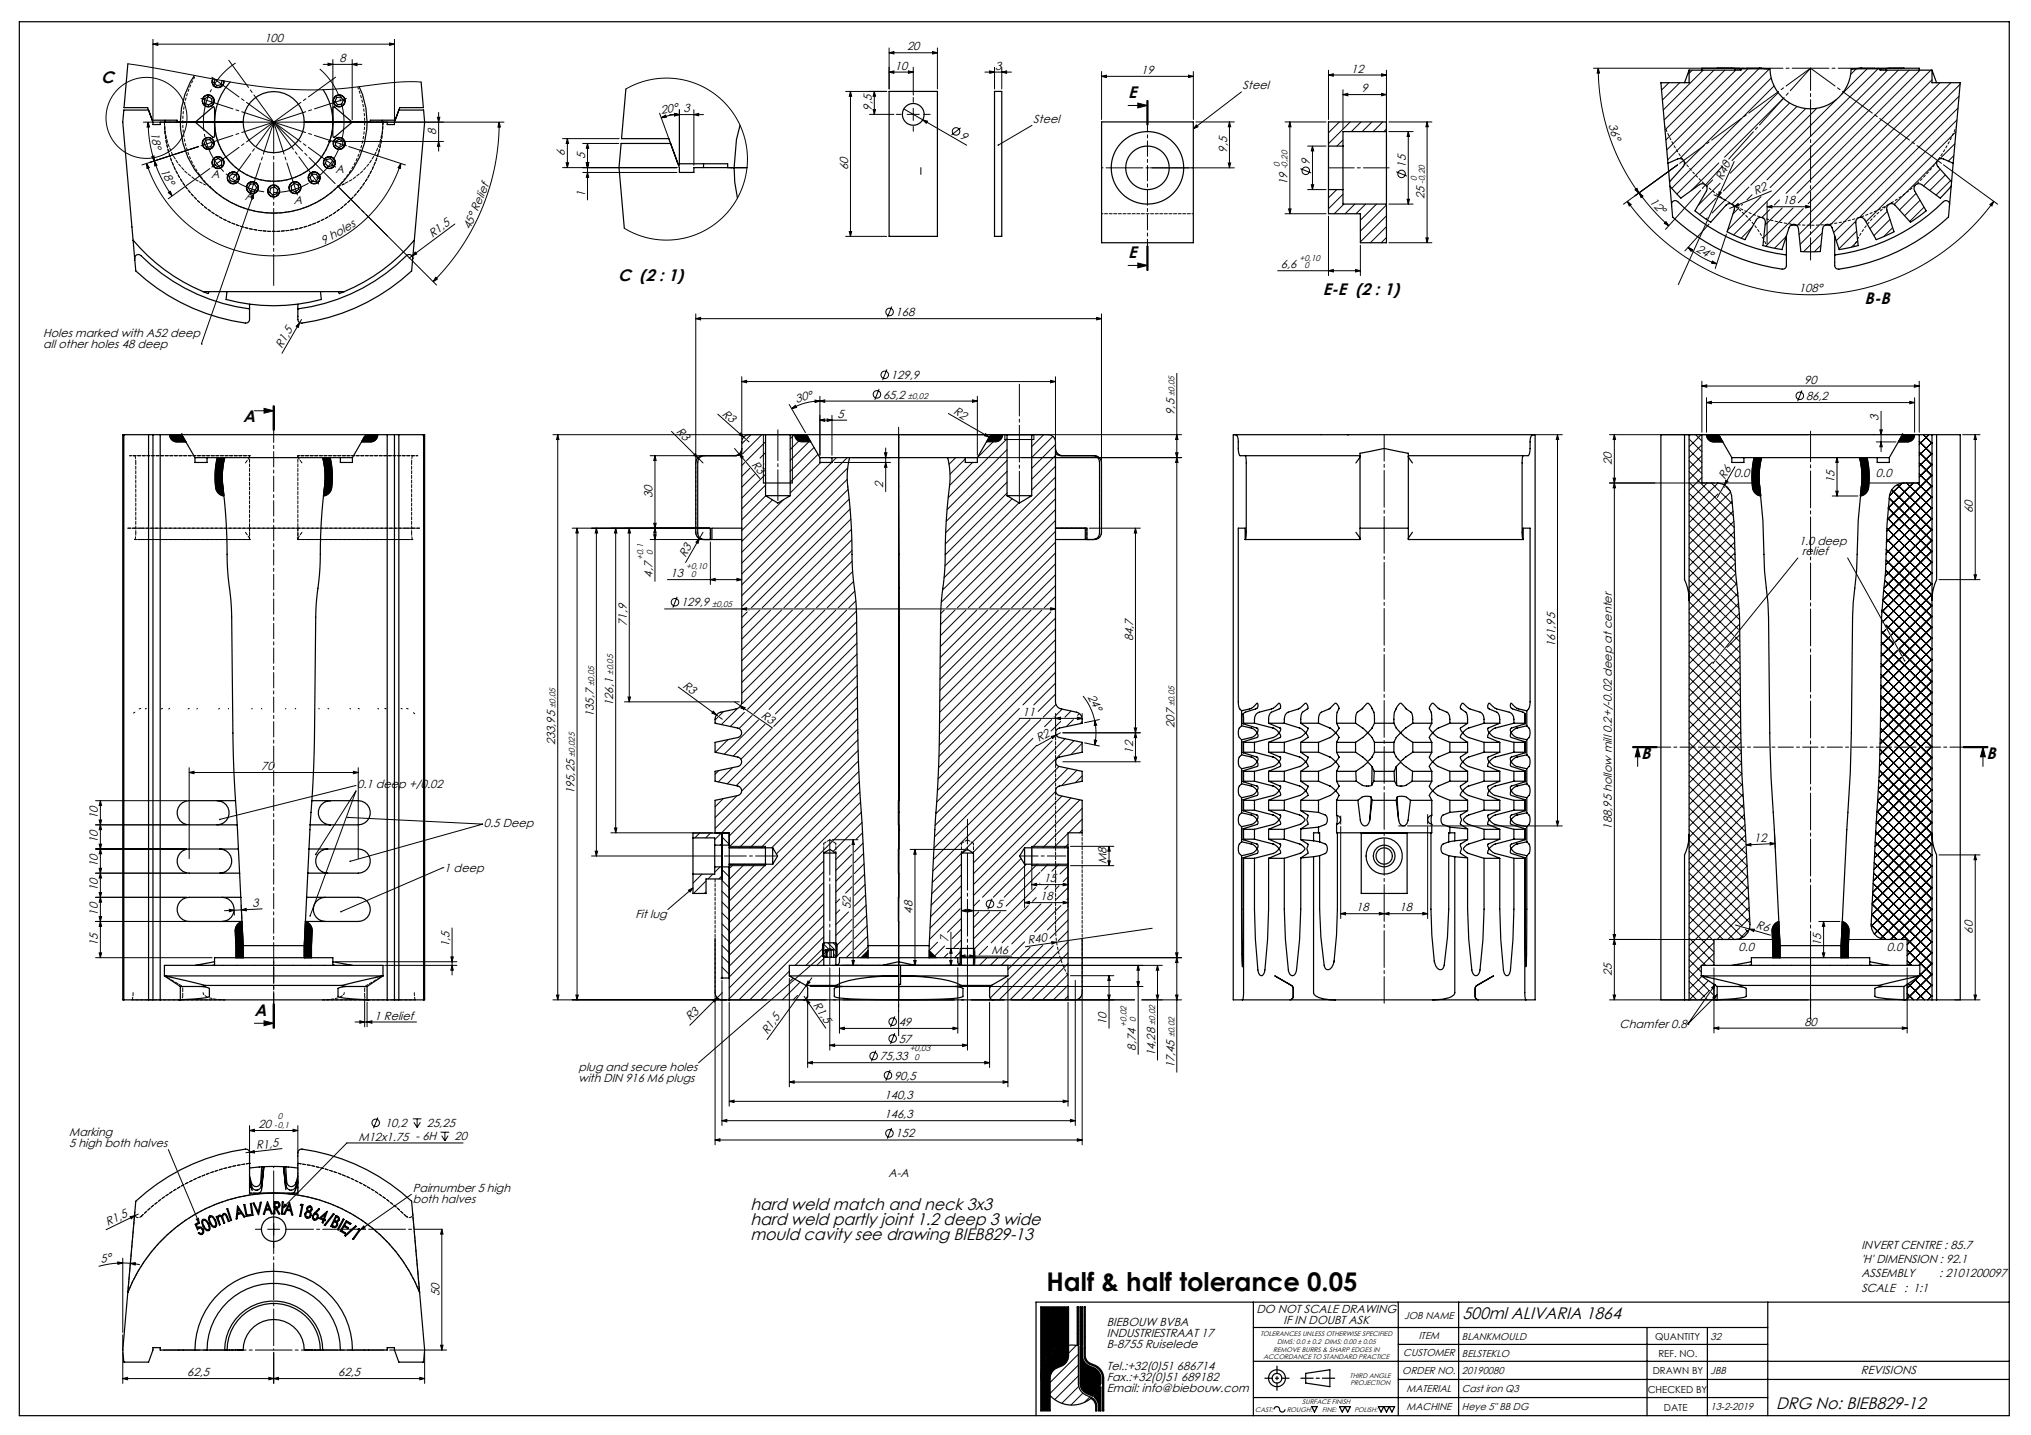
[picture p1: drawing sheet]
<svg xmlns="http://www.w3.org/2000/svg" width="841mm" height="594mm" viewBox="0 0 841 594" stroke-linecap="round" stroke-linejoin="round" font-family="sans-serif">
<defs><g id="words">
<text font-size="10.7" x="433.3" y="534.2">Half &amp; half tolerance 0.05</text>
<g font-size="6.9">
<text x="41.9" y="34.3">C</text>
<text x="467.1" y="40.5">E</text>
<text x="467.1" y="106.7">E</text>
<text x="255.9" y="116.3">C (2 : 1)</text>
<text x="547.8" y="121.9">E-E (2 : 1)</text>
<text x="772" y="125.8">B-B</text>
<text x="100.7" y="174.6">A</text>
<text x="679.6" y="314.1">B</text>
<text x="822.6" y="314.1">B</text>
<text x="105.3" y="420.4">A</text>
<text x="310.7" y="500.7">hard weld match and neck 3x3</text>
<text x="310.7" y="507.1">hard weld partly joint 1.2 deep 3 wide</text>
<text x="310.7" y="513.5">mould cavity see drawing BIEB829-13</text>
<text x="605.6" y="545.9">500ml ALIVARIA 1864</text>
<text x="735.5" y="583.3">DRG No: BIEB829-12</text>
</g>
<g font-size="4.8">
<text x="109.5" y="17.3">100</text>
<text x="375.6" y="20.8">20</text>
<text x="140.5" y="25.6">8</text>
<text x="370.6" y="28.8">10</text>
<text x="412" y="28.8">3</text>
<text x="472.6" y="30.6">19</text>
<text x="559.5" y="30">12</text>
<text x="514.6" y="37">Steel</text>
<text x="563.8" y="38.1">9</text>
<text x="273.9" y="47.4" transform="rotate(-10 273.9 47.4)">20°</text>
<text x="283" y="46.4">3</text>
<text x="361" y="45.8" transform="rotate(-90 361 45.8)">9,5</text>
<text x="427.9" y="50.8">Steel</text>
<text x="666" y="51.7" transform="rotate(72 666 51.7)">36°</text>
<text x="62.5" y="55.1" transform="rotate(81 62.5 55.1)">18°</text>
<text x="180.6" y="55.9" transform="rotate(-90 180.6 55.9)">8</text>
<text x="397.2" y="57.2" transform="rotate(30 397.2 57.2)">9</text>
<text x="233.9" y="64.7" transform="rotate(-90 233.9 64.7)">6</text>
<text x="242.3" y="65.7" transform="rotate(-90 242.3 65.7)">5</text>
<text x="508.1" y="63.2" transform="rotate(-90 508.1 63.2)">9,5</text>
<text x="66.3" y="70.6" transform="rotate(63 66.3 70.6)">18°</text>
<text x="138.9" y="71.6">A</text>
<text x="351.2" y="70.4" transform="rotate(-90 351.2 70.4)">60</text>
<text x="542.4" y="68.1" transform="rotate(-90 542.4 68.1)">9</text>
<text x="582.1" y="69.4" transform="rotate(-90 582.1 69.4)">15</text>
<text x="87.5" y="73.5">A</text>
<text x="533.1" y="76.5" transform="rotate(-90 533.1 76.5)">19</text>
<text x="713.3" y="74.9" transform="rotate(-66 713.3 74.9)">R40</text>
<text x="101.3" y="82.9">A</text>
<text x="242.3" y="81.5" transform="rotate(-90 242.3 81.5)">1</text>
<text x="589.9" y="82.5" transform="rotate(-90 589.9 82.5)">25</text>
<text x="682.9" y="83.7" transform="rotate(48 682.9 83.7)">12°</text>
<text x="727" y="80.7" transform="rotate(-23 727 80.7)">R2</text>
<text x="121.7" y="84.3">A</text>
<text x="738.1" y="84.6">18</text>
<text x="194.7" y="95.4" transform="rotate(-67 194.7 95.4)">45° Relief</text>
<text x="134" y="101.4" transform="rotate(-30 134 101.4)">9 holes</text>
<text x="179.1" y="98.4" transform="rotate(-37 179.1 98.4)">R1,5</text>
<text x="702" y="103.8" transform="rotate(30 702 103.8)">24°</text>
<text x="530.3" y="111.1">6,6</text>
<text x="744.9" y="121">108°</text>
<text x="370.9" y="130.9">168</text>
<text x="17.9" y="139.6">Holes marked with A52 deep</text>
<text x="17.9" y="144.1">all other holes 48 deep</text>
<text x="116.8" y="144.4" transform="rotate(-60 116.8 144.4)">R1,5</text>
<text x="368.9" y="156.9">129,9</text>
<text x="747.1" y="158.8">90</text>
<text x="329.8" y="166.7" transform="rotate(-15 329.8 166.7)">30°</text>
<text x="365.6" y="165">65,2</text>
<text x="747.8" y="165.6">86,2</text>
<text x="298.8" y="171.6" transform="rotate(42 298.8 171.6)">R3</text>
<text x="346.8" y="172.9">5</text>
<text x="394.6" y="171.1" transform="rotate(30 394.6 171.1)">R2</text>
<text x="486.3" y="171.7" transform="rotate(-90 486.3 171.7)">9,5</text>
<text x="279.9" y="179" transform="rotate(45 279.9 179)">R3</text>
<text x="777.9" y="174.1" transform="rotate(-90 777.9 174.1)">3</text>
<text x="311" y="192.3" transform="rotate(50 311 192.3)">R3</text>
<text x="667.5" y="192.5" transform="rotate(-90 667.5 192.5)">20</text>
<text x="717.9" y="197.4">0.0</text>
<text x="776.8" y="197.4">0.0</text>
<text x="365.7" y="202.2" transform="rotate(-90 365.7 202.2)">2</text>
<text x="714.3" y="198.5" transform="rotate(-60 714.3 198.5)">R6</text>
<text x="759.7" y="200" transform="rotate(-90 759.7 200)">15</text>
<text x="270.2" y="206.2" transform="rotate(-90 270.2 206.2)">30</text>
<text x="816.9" y="212.5" transform="rotate(-90 816.9 212.5)">60</text>
<text x="745" y="225.5">1.0 deep</text>
<text x="283.9" y="231" transform="rotate(-60 283.9 231)">R3</text>
<text x="746.3" y="229.9">relief</text>
<text x="270.2" y="239.1" transform="rotate(-90 270.2 239.1)">4,7</text>
<text x="277.7" y="238.9">13</text>
<text x="282" y="251">129,9</text>
<text x="259.6" y="259.1" transform="rotate(-90 259.6 259.1)">71,9</text>
<text x="469.2" y="265.5" transform="rotate(-90 469.2 265.5)">84,7</text>
<text x="643.9" y="268" transform="rotate(-90 643.9 268)">161,95</text>
<text x="282.5" y="284.3" transform="rotate(36 282.5 284.3)">R3</text>
<text x="253.9" y="292.3" transform="rotate(-90 253.9 292.3)">126,1</text>
<text x="450.3" y="288.5" transform="rotate(62 450.3 288.5)">24°</text>
<text x="245.9" y="296.8" transform="rotate(-90 245.9 296.8)">135,7</text>
<text x="314.9" y="296.8" transform="rotate(35 314.9 296.8)">R3</text>
<text x="423.4" y="296.4">11</text>
<text x="486.3" y="301.3" transform="rotate(-90 486.3 301.3)">207</text>
<text x="229.9" y="308.5" transform="rotate(-90 229.9 308.5)">233,95</text>
<text x="430.1" y="307.3" transform="rotate(-29 430.1 307.3)">R2</text>
<text x="469.2" y="311.9" transform="rotate(-90 469.2 311.9)">12</text>
<text x="108.2" y="318.8">70</text>
<text x="147.9" y="326.3">0.1 deep +/0.02</text>
<text x="237.9" y="328.8" transform="rotate(-90 237.9 328.8)">195,25</text>
<text x="40.6" y="339" transform="rotate(-90 40.6 339)">10</text>
<text x="200.4" y="342.4">0.5 Deep</text>
<text x="667.5" y="343.4" transform="rotate(-90 667.5 343.4)">188,95 hollow mill 0.2+/-0.02 deep at center</text>
<text x="40.6" y="349" transform="rotate(-90 40.6 349)">10</text>
<text x="726.4" y="348.6" transform="rotate(-3 726.4 348.6)">12</text>
<text x="40.6" y="359" transform="rotate(-90 40.6 359)">10</text>
<text x="458.2" y="357.8" transform="rotate(-90 458.2 357.8)">M8</text>
<text x="184" y="360.9">1 deep</text>
<text x="432.2" y="365.2">15</text>
<text x="40.6" y="369" transform="rotate(-90 40.6 369)">10</text>
<text x="104.6" y="375.4" transform="rotate(-3 104.6 375.4)">3</text>
<text x="352.3" y="376.2" transform="rotate(-90 352.3 376.2)">52</text>
<text x="412.5" y="375.9">5</text>
<text x="430.7" y="372.6">18</text>
<text x="561.6" y="377.2">18</text>
<text x="579.6" y="377.2">18</text>
<text x="40.6" y="379" transform="rotate(-90 40.6 379)">10</text>
<text x="263.1" y="380">Fit lug</text>
<text x="377.9" y="378.2" transform="rotate(-90 377.9 378.2)">48</text>
<text x="727" y="384.3" transform="rotate(16 727 384.3)">R6</text>
<text x="816.9" y="386.5" transform="rotate(-90 816.9 386.5)">60</text>
<text x="40.6" y="391.5" transform="rotate(-90 40.6 391.5)">15</text>
<text x="186.2" y="392.2" transform="rotate(-90 186.2 392.2)">1,5</text>
<text x="392.7" y="390" transform="rotate(-90 392.7 390)">7</text>
<text x="410.6" y="394.8">M6</text>
<text x="425.7" y="390.7" transform="rotate(-8 425.7 390.7)">R40</text>
<text x="719.9" y="393.5">0.0</text>
<text x="754.1" y="391.5" transform="rotate(-90 754.1 391.5)">15</text>
<text x="781.3" y="393.5">0.0</text>
<text x="667.5" y="403.9" transform="rotate(-90 667.5 403.9)">25</text>
<text x="336.6" y="416.1" transform="rotate(56 336.6 416.1)">R1,5</text>
<text x="155.1" y="422">1 Relief</text>
<text x="285.8" y="422.8" transform="rotate(-45 285.8 422.8)">R3</text>
<text x="372.2" y="424.7">49</text>
<text x="458.2" y="424.3" transform="rotate(-90 458.2 424.3)">10</text>
<text x="670.6" y="425.6">Chamfer 0.8</text>
<text x="747.2" y="424.6">80</text>
<text x="317.8" y="428.4" transform="rotate(-54 317.8 428.4)">R1,5</text>
<text x="372.2" y="431.7">57</text>
<text x="470.3" y="434.9" transform="rotate(-90 470.3 434.9)">8,74</text>
<text x="478.3" y="437.2" transform="rotate(-90 478.3 437.2)">14,28</text>
<text x="239.6" y="443.4">plug and secure holes</text>
<text x="364.3" y="438.9">75,33</text>
<text x="486.3" y="442.2" transform="rotate(-90 486.3 442.2)">17,45</text>
<text x="239.6" y="447.8">with DIN 916 M6 plugs</text>
<text x="370.2" y="446.9">90,5</text>
<text x="366.3" y="454.9">140,3</text>
<text x="107" y="466.9">20</text>
<text x="159.4" y="466.6">10,2</text>
<text x="176.7" y="466.6">25,25</text>
<text x="366.3" y="462.9">146,3</text>
<text x="28.7" y="470.4">Marking</text>
<text x="148.4" y="472.1">M12x1.75 - 6H</text>
<text x="188.2" y="472.1">20</text>
<text x="370.9" y="470.8">152</text>
<text x="28.7" y="474.9">5 high both halves</text>
<text x="106.2" y="475.7" transform="rotate(-6 106.2 475.7)">R1,5</text>
<text x="367.9" y="487.3">A-A</text>
<text x="170.9" y="493.4">Pairnumber 5 high</text>
<text x="171" y="497.9">both halves</text>
<text x="44.7" y="507.7" transform="rotate(-26 44.7 507.7)">R1,5</text>
<text x="770.8" y="517.2">INVERT CENTRE : 85.7</text>
<text x="41.9" y="522.8" transform="rotate(-10 41.9 522.8)">5°</text>
<text x="770.8" y="523">'H' DIMENSION : 92.1</text>
<text x="770.8" y="528.7">ASSEMBLY</text>
<text x="803" y="528.7">: 2101200097</text>
<text x="181.9" y="536.4" transform="rotate(-90 181.9 536.4)">50</text>
<text x="770.8" y="534.9">SCALE</text>
<text x="788.4" y="534.9">: 1:1</text>
<text x="520.2" y="543.6">DO NOT SCALE DRAWING</text>
<text x="458.3" y="548.9">BIEBOUW BVBA</text>
<text x="531.5" y="548.1">IF IN DOUBT ASK</text>
<text x="458.3" y="553.5">INDUSTRIESTRAAT 17</text>
<text x="458.3" y="558">B-8755 Ruiselede</text>
<text x="77.6" y="569.6">62,5</text>
<text x="140.1" y="569.6">62,5</text>
<text x="458.3" y="567">Tel.:+32(0)51 686714</text>
<text x="770.6" y="568.7">REVISIONS</text>
<text x="458.3" y="571.6">Fax.:+32(0)51 689182</text>
<text x="458.3" y="576.1">Email: info@biebouw.com</text>
</g>
<g font-size="4.1">
<text x="581.4" y="546">JOB NAME</text>
<text x="587.5" y="554.4">ITEM</text>
<text x="605.3" y="554.7">BLANKMOULD</text>
<text x="708.4" y="554.8">32</text>
<text x="581.1" y="561.3">CUSTOMER</text>
<text x="605.3" y="561.6">BELSTEKLO</text>
<text x="580.7" y="568.8">ORDER NO.</text>
<text x="605.3" y="568.7">20190080</text>
<text x="708.3" y="568.7">JBB</text>
<text x="582.4" y="576.4">MATERIAL</text>
<text x="605.3" y="576.4">Cast iron Q3</text>
<text x="582.4" y="583.9">MACHINE</text>
<text x="605.3" y="583.8">Heye 5&quot; BB DG</text>
<text x="708.3" y="583.9">13-2-2019</text>
</g>
<g font-size="4">
<text x="685.4" y="554.8">QUANTITY</text>
<text x="686.7" y="561.6">REF. NO.</text>
<text x="684.4" y="568.7">DRAWN BY</text>
<text x="682.3" y="576.6">CHECKED BY</text>
<text x="689" y="583.9">DATE</text>
</g>
<g font-size="3.5">
<text x="529.9" y="68.9" transform="rotate(-90 529.9 68.9)">0</text>
<text x="533.1" y="70" transform="rotate(-90 533.1 70)">-0,20</text>
<text x="586.7" y="74.9" transform="rotate(-90 586.7 74.9)">0</text>
<text x="590" y="76" transform="rotate(-90 590 76)">-0,20</text>
<text x="538.1" y="107.9">+0,10</text>
<text x="540.1" y="111.1">0</text>
<text x="375.9" y="165.1">±0,02</text>
<text x="486.4" y="164" transform="rotate(-90 486.4 164)">±0,05</text>
<text x="266.4" y="231.7" transform="rotate(-90 266.4 231.7)">+0,1</text>
<text x="270.3" y="229.7" transform="rotate(-90 270.3 229.7)">0</text>
<text x="284.1" y="235.7">+0,10</text>
<text x="286.1" y="239">0</text>
<text x="294.8" y="251.1">±0,05</text>
<text x="254" y="279.4" transform="rotate(-90 254 279.4)">±0,05</text>
<text x="246" y="284" transform="rotate(-90 246 284)">±0,05</text>
<text x="230" y="293.2" transform="rotate(-90 230 293.2)">±0,05</text>
<text x="486.4" y="292.4" transform="rotate(-90 486.4 292.4)">±0,05</text>
<text x="238" y="313.4" transform="rotate(-90 238 313.4)">±0,025</text>
<text x="466.5" y="424.9" transform="rotate(-90 466.5 424.9)">+0,02</text>
<text x="470.4" y="423" transform="rotate(-90 470.4 423)">0</text>
<text x="478.4" y="424.4" transform="rotate(-90 478.4 424.4)">±0,02</text>
<text x="486.4" y="429.4" transform="rotate(-90 486.4 429.4)">±0,02</text>
<text x="376.8" y="435.1">+0,03</text>
<text x="378.7" y="439">0</text>
<text x="113.5" y="467">-0,1</text>
<text x="115" y="463.1">0</text>
</g>
<g font-size="2.8">
<text x="522" y="553.1">TOLERANCES UNLESS OTHERWISE SPECIFIED</text>
<text x="528.8" y="556.1">DIMS: 0.0 ± 0.2 DIMS: 0.00 ± 0.05</text>
<text x="523.2" y="562.5">ACCORDANCE TO STANDARD PRACTICE</text>
<text x="527.2" y="559.5">REMOVE BURRS &amp; SHARP EDGES IN</text>
<text x="559" y="570.5">THIRD ANGLE</text>
<text x="559.2" y="573.5">PROJECTION</text>
<text x="539.3" y="581.4">SURFACE FINISH</text>
<text x="519.7" y="584.3">CAST:</text>
<text x="532.8" y="584.3">ROUGH:</text>
<text x="547.5" y="584.3">FINE:</text>
<text x="560.8" y="584.3">POLISH:</text>
</g>
</g></defs>
<g fill="none" stroke="#000" stroke-width=".41">
<path d="M63.3 18.3l2-.5v1zM63.3 16.3v33.3M63.3 18.3h100M161.3 17.8l2 .5-2 .5zM163.3 16.3v33.3M368.2 19.8v17M388.2 19.8v17M52.9 26.4l10.9 1.7 36 6.6 10.1 1.4 9.3 .8 8.8 .3 8.5-.2 7.8-.6 19.7-2.3 5.6-.3 4.8 .2M133.8 26.6h16M135.8 26.1l2 .5-2 .5zM137.8 24.6v25M145.8 26.6l2-.5v1z"/>
<path d="M145.8 24.6v25M259.2 36.8l4-1.9 4.1-1.4 4.4-.9 4.4-.3 4.4 .3 4.3 .9 4.2 1.5 3.9 1.9 3.7 2.5 3.3 3 2.9 3.3 2.4 3.7 1.9 4 1.4 4.2 .8 4.3 .2 4.4-.4 4.4-.9 4.3-1.5 4.2-2 4-2.5 3.5-3 3.3-3.4 2.9-3.7 2.3-4 1.9-4.2 1.3-4.3 .8-4.5 .2-4.2-.4-4.3-1-4.2-1.5-3.9-2M350.2 37.8h17M352.2 37.8l.5 2h-1zM352.2 37.8v60M362 37.8l.5 2h-1zM362 37.8v9.5M368.2 21.8l2-.5v1zM368.2 21.8h20M368.2 29.8l2-.5v1zM368.2 29.8h10M376.2 29.3l2 .5-2 .5z"/>
<path d="M378.2 27.8v11.5M386.2 21.3l2 .5-2 .5zM407.8 29.8h11M409.8 29.3l2 .5-2 .5zM411.8 27.8v9M414.8 29.8l2-.5v1zM414.8 27.8v9M456.1 31.6l2-.5v1zM456.1 29.6v19.9M456.1 31.6h38M492.1 31.1l2 .5-2 .5zM494.1 29.6v19.9"/>
<path d="M514.1 38l-20 15.3M550.1 31.1l2-.5v1zM550.1 29.1v20.4M550.1 31.1h24M556.1 39.2l2-.5v1zM556.1 37.2v16.3M556.1 39.2h18M572.1 30.6l2 .5-2 .5zM572.1 38.7l2 .5-2 .5zM574.1 29.1v24.4M659.8 28.2h60.7M661.8 28.2l.5 2h-1z"/>
<path d="M661.8 28.2a87.9 87.9 0 0 0 16.8 51.7M691.1 34.2l-3.1 3.1M695.5 34.2l-7.1 7.2M700.7 29l-1.3 1.4M705.2 29l-16.5 16.5M709.7 29l-20.6 20.7M714.2 29l-24.7 24.8M718.7 29l-28.9 28.9M723.8 28.5l-33.6 33.6M728.2 28.5l-37.7 37.7M732.7 28.5l-37.1 37.1M733.4 32.3l-36 36"/>
<path d="M734.6 35.6l-42.4 42.4M736.3 38.4l-41.9 41.9M768.7 28.5l-2.4 2.3M773.1 28.5l-10.5 10.5M777.6 28.5l-46 46M781.6 29l-48.6 48.7M786.1 29l-68.2 68.2M790.5 29l-50.9 51M795 29l-50.9 51M799.5 29l-54.9 55M800 33l-51.3 51.3M803.3 34.2l-59.2 59.2"/>
<path d="M807.8 34.2l-62.8 62.9M811.2 39.8l-53.4 53.4M811.6 34.9l-66.2 66.2M59.4 50.6h21.3M61.4 50.6l.5 1.9-1 .1zM61.4 50.6a52 52 0 0 0 2.5 16M136 58.6h1M136.1 58.2l.7 .7M136.5 58.1v1M136.8 58.2l-.7 .7M137.5 58.6h46.1M145.8 50.6h62.9"/>
<path d="M181.1 48.6h1l-.5 2zM181.6 58.6l.5 2h-1zM181.6 46.6v16M206.7 50.6l.5 2h-1zM206.7 50.6a93.4 93.4 0 0 1-27.3 66M232.9 57.4h23.5M234.9 57.4l.5 2h-1zM234.9 57.4v12M241.3 59.4h14.9M243.3 59.4l.5 2h-1zM243.3 59.4v23.4M273.1 46.9l4.2 11.5"/>
<path d="M273.8 48.7l1.8-1 .3 .9zM277.3 47.4h14M279.3 47l2 .4-2 .6zM279.3 46.9l2 .5-2 .5zM281.3 47.4l-3.5 .3-4 1M281.3 45.4v23M287.3 47.4l2-.5v1zM287.3 45.4v23M360 47.3h10.2M361.5 45.3h1l-.5 2zM371.2 47.3h2M374.3 45.1l26 15"/>
<path d="M375.7 47.3h5M378.2 40.3v2M378.2 44.8v5M378.2 52.3v2M382.1 49.6l1.9 .6-.5 .8zM383.2 47.3h2M397.8 52.9l-3.8 3M427.3 51.9l-13.9 8.2M467.1 43.7h8M471.1 42.7l4 1-4 1zM474.9 41.7v10M475.1 41.7v10"/>
<path d="M475.4 41.7v10M495.1 50.5h16M495.4 51.7l.6 .8-1.9 .8zM509.1 50.5l.5 2h-1zM509.1 50.5v19M532.1 50.5h17M534.1 50.5l.5 2h-1zM534.1 50.5v38M554.6 50.5l-4.5 4.5M556.1 57.9l-2.5 2.6M559.1 50.5l-9 9M563.6 50.5l-4 4"/>
<path d="M568.1 50.5l-4 4M572.6 50.5l-4 4M574.1 53.4l-1.1 1.1M575.1 50.5h17.8M575.1 54.5h10M583.1 54.5l.5 2h-1zM583.1 54.5v30M590.9 50.5l.5 2h-1zM590.9 50.5v50M738.5 40.7l-24.4 24.4M741 42.6l-23.8 23.9M744.1 44.1l-27.7 27.6"/>
<path d="M747.7 44.9l-34.1 34.2M752.3 44.8l-43.3 43.4M760.5 41.1l-35.5 35.5M809.5 59.5l-6.3 6.2M809.9 54.6l-37.2 37.2M810.3 49.7l-40.3 40.3M810.8 44.7l-51.5 51.5M60.7 67.7l1.1 1.7-.9 .3zM60.7 67.7a55.4 55.4 0 0 0 52.6 38.2 55.4 55.4 0 0 0 52.7-38.2M62.8 64.9l1-.3 .1 2zM63.9 66.6l1.1 1.7-.9 .4zM63.9 66.6a52 52 0 0 0 7.4 14.5"/>
<path d="M69.7 79.8l.9-.6 .7 1.9zM82.3 60.7l-23.5 7.6M86.9 69.8l-17.2 12.5M140.7 77.9l40.1 40.1M144.4 60.7l23.5 7.6M166 67.7l-.2 2-.9-.3zM232.9 69.4h47.4M234.4 67.4h1l-.5 2zM241.3 71.4h39M242.8 67.4h1l-.5 2zM243.3 71.4l.5 2h-1zM476.1 69.5h35"/>
<path d="M508.6 67.5h1l-.5 2zM538.5 69.8l4.4 1.8M541.5 60.5h7.6M541.5 78.5h7.6M543 76.5h1l-.5 2zM543.5 60.5l.5 2h-1zM543.5 60.5v18M553.5 78.5l-3.4 3.4M578.1 71.1l4.5 1.8M677 78.6l.9-.6 .7 1.9zM678.7 79.8l1.6 1.3-.8 .6zM678.7 79.8l5.3 6.6 7 7.1"/>
<path d="M694.7 68.2l-22.5 16.3M704.2 78.8l-14.5 16.1M709.2 74.5l-2.6 2.5M711.7 67.4l-11.5 11.5M711.9 79.4l.9 .4-1.3 1.6zM712.3 75.9l-9.1 9.1M718.1 66.9l-23.2 50.9M724.2 77.4l-7.1 7.1M733.5 79.1l-17.3 7.2M802 66.9l-17.6 17.7M803.4 70l-6.9 7M804.7 68.2l22.5 16.3"/>
<path d="M805.5 72.4l-6.4 6.5M807.7 74.8l-6 6M809.1 64.4l-2.3 2.3M105.1 80.1l-21.7 62.3M105.1 80.1l-.2 2.1-.9-.4zM188.3 92.7l-18.9 14.1M350.2 97.8h17M351.7 95.8h1l-.5 2zM532.1 88.5h17M533.6 86.5h1l-.5 2zM550.1 89.5v24.6M556.1 80.4l-6 6"/>
<path d="M556.5 84.5l-4 4M561 84.5l-4 4M565.5 84.5l-4 4M570 84.5l-6.7 6.7M574.1 84.8l-10.8 10.8M574.1 89.3l-10.8 10.8M574.1 93.8l-6.6 6.7M574.1 98.3l-2.2 2.2M575.1 84.5h10M582.6 82.5h1l-.5 2zM590.4 98.5h1l-.5 2zM673.9 83.4l1.5 1.3-.8 .6z"/>
<path d="M673.9 83.4a93.8 93.8 0 0 0 151.7 0M689.9 91.7l1.1 1.8-1.8-1zM707 90.2l-.6 .5M707.7 92.7l-10 11.2M709.6 80.6l5.4 2.6M710.7 82l-6.9 6.8M711.3 81.3h.1M714.9 96.9l-4.7 14.2M718.1 85.5l1.6-1.2 .4 .9zM720.1 86l-2.5 2.5M721.5 84.6l-.4 .4M725.4 94.1l-4.4 4.5"/>
<path d="M725.5 80.6l-2.1 2.1M729.2 81.4l-13.8 13.8M731.7 85.6l2-.5v1zM731.7 83.6v17.5M731.7 85.6h18M732.8 86.8l-3.2 3.2M736.8 82.7l-2.1 2.2M738 86.1l-7.1 7.1M739.6 97.9l-4.8 4.9M742.5 86.1l-12.1 12.1M746.7 86.3l-15.6 15.6M747.7 85.1l2 .5-2 .5z"/>
<path d="M754.5 96.5l-7.7 7.7M768.5 91.5l-8.1 8.1M768.8 95.7l-7.3 7.3M769.2 99.7l-2.6 2.6M781.5 87.5l-7.2 7.2M782.6 90.9l-6.7 6.6M783.7 94.2l-3.7 3.7M793.4 80.1l-6.9 6.8M795.1 82.9l-6.4 6.4M796.7 85.7l-5.9 6M824 84.7l1.6-1.3-.8 1.9zM171.9 104.4l.6 .8-1.9 .8z"/>
<path d="M180.4 114.8l.7 .7-1.7 1.1zM467.1 109.9h8M471.1 108.9l4 1-4 1zM474.9 101.9v10M475.1 101.9v10M475.4 101.9v10M529 112.1h34.3M550.1 112.1l2-.5v1zM561.3 111.6l2 .5-2 .5zM563.3 101.5v12.6M575.1 100.5h17.8M699 102.4l1.9 .9-.7 .8z"/>
<path d="M699 102.4a32.9 32.9 0 0 0 11.9 6.8M709.2 108.1l1.7 1.1-2.1-.2zM754 101.5l-2.7 2.7M124.1 133.6l-.6 1.9-.8-.5zM124.8 132.3l-8 14M288.1 131.9l2-.5v1zM288.1 129.9v60.7M288.1 131.9h168M369.2 126.9l-1.7 4.4M454.1 131.4l2 .5-2 .5zM456.1 129.9v60.7M83.4 142.4h.1"/>
<path d="M307.2 157.9l2-.5v1zM307.2 155.9v26M307.2 157.9h129.9M367.2 152.9l-1.7 4.5M435.1 157.4l2 .5-2 .5zM437.1 155.9v26M487.3 154.5v289.3M704.7 159.8l2-.5v1zM704.7 157.8v21.1M704.7 159.8h90M792.7 159.3l2 .5-2 .5zM794.7 157.8v21.1"/>
<path d="M70.3 179.9l4.6 .2 .8 .7 1.3 2.1h-3.7a3 3 0 0 1-3-3zM74.8 179.9h1M74.9 179.6l.7 .7M75.3 179.4v1M75.6 179.6l-.7 .7M105.3 170h8M109.3 169l4 1-4 1zM113.1 168v10zM113.3 168v10M113.6 168v10M229 179.9h103.9l1.5 .7 1.4 2.3h-3.8a3 3 0 0 1-3-3M231 179.9v234"/>
<path d="M231 179.9l.5 2h-1zM278.1 178.6l13 13M297.2 171.4l13 11.5M306.7 179.2l1.2 1.7-1.8-.9zM310.9 179.9l-1.6 1.6M315.4 179.9l-7.8 7.9M316.1 179.9v20M326.8 167.4l6.7 11.7M327.8 169.2l1.5-1.4 .5 .9zM328.1 179.9v20M328.9 179.9l-1.7 1.7M333.3 180l-6.1 6.1"/>
<path d="M337.5 165.6l2 .4-2 .6zM339.5 166l2-.5v1zM339.5 164v24.4M339.5 166h65.2M339.5 173.9l2-.5v1zM339.5 173.9h11.2M339.5 166a23.4 23.4 0 0 0-11.7 3.2M342.5 173.4l2 .5-2 .5zM344.5 171.9v16.5M364 161l-1.8 4.5M373.1 179.9h116.2M392.7 171.2l16.9 9.7"/>
<path d="M402.7 165.5l2 .5-2 .5zM404.7 164v24.4M408.1 179.5l1.5 1.4-2-.5zM411.3 179.9l-1 .3-.7 .7M414.2 179.9l-9.5 9.5M415.2 179.9a3 3 0 0 1-3 3h-3.7l1.1-2M416.1 179.9v2h12v-2M427.7 179.9l-.5 .5M432.2 179.9l-5 5M487.3 179.9l.5 2h-1zM636.1 179.9h10.8M644.9 179.9l.5 2h-1z"/>
<path d="M644.9 179.9v162M666.5 179.9h82.2M668.5 179.9l.5 2h-1zM668.5 179.9v234M700 179.9l-.6 .6M702.1 179.9l2.6 2.6M704.4 179.9l-5 5M706.6 179.9a3 3 0 0 0 3 3h3.8l-1.4-2.3-1.5-.7M706.6 166.6l2-.5v1zM706.6 164.6v14.3M706.6 166.6h86.2M746.2 161.6l-1.8 4.5"/>
<path d="M778.4 177.9h1l-.5 2zM778.9 170.2v16.7M787.3 179.9h1M787.5 179.6l.7 .7M787.8 179.4v1M788.2 179.6l-.7 .7M790.8 166.1l2 .5-2 .5zM792.8 164.6v14.3M796.4 179.9l3.6 3.6M798.7 179.9l-4 4M812.7 179.9h7.2M817.9 179.9l.5 2h-1z"/>
<path d="M817.9 179.9v60M89.9 189.4h3.1a38.2 38.2 0 0 0-.3 15.9 4 4 0 0 1-3.4-3.4l-.2-6.3zM133.6 189.4h3.1a29.5 29.5 0 0 1 .2 13.8l-.9 1.2-1.2 .7-.9 .2 .1-.9a36.3 36.3 0 0 0-.4-15zM151.1 180.6l1.3-.7h4a3 3 0 0 1-3 3h-3.7zM269.2 188.6h21.5M271.2 188.6l.5 2h-1zM271.2 188.6v52.1M287.2 188.5l.7-.8 1.1 1.8zM304.2 185.6l10.4 12.5M306.1 187.9l1.7 1.2-.8 .7zM307.2 185.6a3 3 0 0 1-3 3M308.4 191.4l-1.2 1.3"/>
<path d="M308.6 182.2l-1.4 1.5M310.5 193.9l-3.3 3.3M312.5 196.3l-5.3 5.4M317 182.8l-7.9 7.9M317 187.3l-2.3 2.3M317 191.8l-.2 .3M317 196.3l-9.8 9.9M335.4 182.4l-8.2 8.2M337.1 185.2l-9.9 9.9M338.7 188.1l-11.5 11.5M339.9 191.4l-12.7 12.7M344.3 191.4l-37.1 37.2"/>
<path d="M345.5 191.4h23.3M346.3 189.4l-1.8 1.9M350.8 198.4l-43.6 43.7M350.8 189.4l-43.6 43.7M351 193.7l-43.8 43.9M352.8 189.4h16M366.3 187.4h1l-.5 2zM366.8 191.4l.5 2h-1zM366.8 185.4v18.1M395.7 189.4l-2.7 2.8M399.7 189.9l-6.3 6.4M400.7 189.4h88.6"/>
<path d="M402.7 191.4l-9.5 9.5M409.6 180.9l1.7 1M417 181.6l-24.4 24.4M417 186.1l-24.8 24.9M417 195.1l-25.4 25.4M417 199.6l-25.6 25.5M417 190.6l-25.2 25.2M436 180.6l-8.8 8.8M437.1 185.6a3 3 0 0 0 3 3M437.1 188.5l-9.9 9.9M437.1 193l-9.9 9.9M437.1 184l-9.9 9.9"/>
<path d="M437.1 197.5l-46.8 46.7M486.8 187.4h1l-.5 2zM487.3 189.4l.5 2h-1zM666.5 199.9h43.6M668 197.9h1l-.5 2zM668.5 199.9l.5 2h-1zM699.4 199.7l18.7 18.7M699.4 195.2l18.4 18.4M699.4 190.7l5.3 5.3M699.4 186.2l5.3 5.3M699.4 181.7l5.3 5.3M704.7 184.1l-5.3 5.3"/>
<path d="M704.7 188.6l-5.3 5.3M704.7 193.1l-5.3 5.3M704.7 197.6l-5.3 5.3M706.9 199.9l-7.5 7.5M708.7 199.9l3.3 3.4M711.1 199.9h17.4M711.4 199.9l-12 12M714.6 198.8l.9 .5-1.4 1.4zM718.4 193.2l-4.3 7.5M726.3 189.4h3.1a38.2 38.2 0 0 0-.3 15.9 4 4 0 0 1-3.4-3.4l-.2-6.3zM760.7 189.4l.5 2h-1zM760.7 189.4v15.9"/>
<path d="M770 189.4h3.1a29.5 29.5 0 0 1 .2 13.8l-.9 1.2-1.2 .7-.9 .2 .1-.9a36.3 36.3 0 0 0-.4-15zM770.9 199.9h23.8M776.9 182.9h8.2M778.9 182.9l.5 2h-1zM787.5 180.6l1.3-.7h4a3 3 0 0 1-3 3h-3.7zM787.7 200l-5.3 5.2M789.5 199.9l10.5 10.6M792.2 199.9l-10.3 10.3 18.1 18.2M794 199.9l6 6.1M794.7 196.2l5.3 5.3M794.7 191.7l5.3 5.3M794.7 187.2l5.3 5.3"/>
<path d="M794.7 182.7l5.3 5.3M800 183.1l-5.3 5.3M800 187.6l-5.3 5.3M800 192.1l-5.3 5.3M800 196.6l-18.5 18.5M237 218.6h56.8M239 218.6v195.3M239 218.6l.5 2h-1zM247 218.6l.5 2h-1zM247 218.6v135.7M255 218.6l.5 2h-1zM255 218.6v126.1"/>
<path d="M260.6 218.6l.5 2h-1zM260.6 218.6v71.9M270.7 216.6h1l-.5 2zM271.2 218.6l.5 2h-1zM317 200.8l-9.8 9.9M317.1 205.2l-9.9 9.9M319.9 206.9l-12.7 12.7M324.4 206.8l-17.2 17.3M351.2 202.5l-44 44.1M351.6 206.6l-44.2 44.2M352 210.7l-40.8 40.9M352.3 214.9l-36.7 36.7"/>
<path d="M352.6 219.1l-32.5 32.5M417 204.1l-25.6 25.6M419.1 206.5l-27.8 27.8M421.9 208.1l-31 31M437.1 202l-47.3 47.3M437.1 206.5l-45.1 45.1M437.1 215.5l-36.1 36.1M437.1 220l-31.7 31.6M437.1 211l-40.6 40.6M451.1 218.6h21.1M470.2 218.6l.5 2h-1zM470.2 218.6v96.7"/>
<path d="M699.4 217.6l19.3 19.3M699.4 213.2l19.1 19M699.4 208.7l19 18.9M699.4 204.2l18.9 18.9M711.4 204.4l-12 12M712.8 204l4.6 4.7M714.1 200.7l-3 5.2M714.3 201.5l-.2 .2M714.9 201.7l1.5 1.5M716.6 203.7l-17.2 17.2M717.3 207.5l-17.9 17.9M717.7 211.6l-18.3 18.2"/>
<path d="M718 215.8l-18.6 18.5M758.7 205.3h10.6M760.2 203.3h1l-.5 2zM781.3 218.7l18.7 18.7M781.5 214.5l18.5 18.4M782.3 206.2l17.7 17.7M783.3 202.7l16.7 16.7M785.6 200.6l14.4 14.4M800 201.1l-18.8 18.8M800 205.6l-18.9 18.9M800 210.1l-19 19M800 214.6l-19.1 19"/>
<path d="M800 219.1l-19.3 19.3M269.2 223.3h24.6M270.7 221.3h1l-.5 2zM276.4 239.9h30.8M289.6 222.9l-.6 2-.8-.5zM291.1 220.3l-7.2 12.5M294.2 239.9l2-.5v1zM294.2 224.3v17.6M305.2 239.4l2 .5-2 .5zM352.7 223.5l-28.1 28.1M352.8 227.9l-23.7 23.7M352.8 232.3l-19.2 19.3"/>
<path d="M353.1 236.6l-15 15M437.1 228.9l-22.7 22.7M437.1 233.4l-18.2 18.2M437.1 224.4l-27.2 27.2M437.1 237.9l-13.7 13.7M699.4 235.6l20.9 20.9M699.4 231.1l20.8 20.8M699.4 226.6l20.4 20.4M699.4 222.1l19.7 19.7M718.2 220l-18.8 18.8M718.4 224.4l-19 18.9M718.4 228.8l-19 19"/>
<path d="M718.5 233.2l-19.1 19.1M718.7 237.5l-19.3 19.3M744.5 230.9l-35.1 43.5M765.1 230.9l23.6 42.6M780.8 236.2l19.2 19.2M781 231.9l19 19M781 227.4l19 19M781.1 223l18.9 18.9M800 223.6l-19.9 19.8M800 228l-20.5 20.6M800 232.5l-20.8 20.9M800 237l-20 20"/>
<path d="M802.9 239.9h17M817.4 237.9h1l-.5 2zM275.2 252.1h161.9M280.4 247.1l-1.8 4.4M307.2 252.1l2-.5v1zM309.4 253.3l-2.2 2.3M310.2 252.6h.1M314.6 252.6l-7.4 7.4M319.1 252.6l-11.9 11.9M323.6 252.6l-16.4 16.4M328.1 252.6l-20.9 20.9M332.6 252.6l-25.4 25.4"/>
<path d="M337.1 252.6l-29.9 29.9M341.6 252.6l-34.4 34.4M346.1 252.6l-38.7 38.6M350.6 252.6l-41.1 41M353.4 240.7l-10.8 10.9M354 244.7l-6.9 6.9M354.4 248.7l-2.8 2.9M354.6 253l-42.4 42.4M354.7 257.4l-36.3 36.3M391 252.6l-1.5 1.4M395.5 252.6l-6 6M400 252.6l-10.6 10.5"/>
<path d="M404.4 252.6l-15 15M408.9 252.6l-19.6 19.6M413.4 252.6l-24.1 24.1M417.9 252.6l-28.7 28.6M422.4 252.6l-33.2 33.2M426.9 252.6l-37.8 37.7M431.4 252.6l-42.3 42.3M435.1 251.6l2 .5-2 .5zM435.1 253.3l-46.1 46.1M437.1 242.4l-9.2 9.2M437.1 246.9l-4.7 4.7M437.1 255.9l-48.1 48"/>
<path d="M699.4 258.1l12.5 12.4M699.4 253.6l14.5 14.4M699.4 249.1l16.5 16.4M699.4 244.6l18.5 18.4M699.4 240.1l20.5 20.4M719.1 241.6l-19.7 19.7M719.6 245.6l-20.2 20.2M720 249.6l-20.6 20.7M720.3 253.9l-20.9 20.8M720.3 258.3l-20.9 20.9M779.2 252.5l20.8 20.8M779.3 257.8l-.2 .1"/>
<path d="M779.5 248.3l20.5 20.5M780 244.4l20 19.9M780.5 240.3l19.5 19.6M781 258.8l19 19M800 241.5l-18.4 18.4M800 246l-16.8 16.8M800 250.5l-15.2 15.2M800 255l-13.5 13.5M800 259.5l-11.9 11.9M354.8 261.8l-33.7 33.7M354.8 266.3l-34.4 34.4M354.9 270.7l-53.8 53.7"/>
<path d="M354.9 275.2l-50.1 50M355 279.6l-47.9 47.9M437.1 260.4l-48.2 48.1M437.1 269.3l-48.5 48.5M437.1 273.8l-48.7 48.7M437.1 264.9l-48.3 48.2M437.1 278.3l-13.5 13.5M699.4 276l21.4 21.3M699.4 271.5l21.3 21.3M699.4 267l21.3 21.3M699.4 262.5l10.5 10.5M709 274.1l-9.6 9.6"/>
<path d="M710.6 273.7l10 10M712.6 271.2l8 8M714.6 268.7l5.9 6M716.6 266.2l3.9 3.9M718.6 263.7l1.8 1.9M720.4 262.8l-5.2 5.1M720.4 267.2l-21 21M720.5 271.6l-21.1 21.1M720.5 276.1l-21.1 21.1M778.9 279.1l21.1 21.2M778.9 274.7l21.1 21.1M779 270.2l21 21.1"/>
<path d="M779 265.8l21 21M779.1 261.4l5 5-5.1 5.2M780.9 260.7l-1.9 1.8M782.5 263.5l-3.5 3.5M785.7 269.3l-6.8 6.8M786.7 269l13.3 13.3M787.3 272.2l-8.4 8.4M800 264l-21.2 21.2M800 268.5l-21.2 21.2M800 272.9l-21.3 21.3M800 277.4l-21.3 21.4M258.6 290.5h47.6"/>
<path d="M260.1 288.5h1l-.5 2zM280.8 284.3l18.3 13.4M295.4 294.4l1.3 1.6-1.9-.8zM297.2 297l-1.1 1M299.6 294.6l-1.7 1.6M304.2 290.5l15.7 10.9M305.4 293.3l-6.7 6.6M306.6 292.2l2 .7-.6 .9zM306.7 293h1M306.8 292.6l.7 .7M307.2 292.5v1M307.5 292.6l-.7 .7"/>
<path d="M308.3 294.9l-5.9 5.8M311.5 296.2l-5.5 5.4M314.1 298l-14.2 14.2M316.8 299.8l-13.2 13.2M355 284l-58.9 58.9M355 288.5l-56.2 56.2M355.1 292.9l-53.1 53.2M355.1 297.4l-53.1 53.2M422.1 297.4h26M422.1 297.8l-34.2 34.2M422.1 293.3l-33.9 33.9M426.5 297.9l-39 38.9"/>
<path d="M431 297.9l-43.8 43.8M435.5 297.9l-3 2.9M436.6 296.7l-.1 .2M437.1 282.8l-9 9M437.1 287.3l-7.2 7.2M437.1 297.4l2-.5v1zM437.1 295.4v6.9M437.3 291.6l-5.3 5.3M439.2 298.6l-4 4M439.8 293.5l-2.6 2.6M443.5 294.3l-2.5 2.6M444.5 297.9l-2.9 2.9"/>
<path d="M446.1 296.9l2 .5-2 .5zM447 295.4l-.8 .7M448.1 295.4v1.3M448.1 298.7l-.8 .9M448.5 288.1a24.3 24.3 0 0 1 4.8 10.2M453.3 298.3l.8 1.9-1 .1zM453.3 298.3l.5 5-.5 5.1M455.2 297.9l-6.1 1.3M699.4 298.5l21.9 21.8-21.9 21.8M699.4 294l21.7 21.6M699.4 289.5l21.6 21.5M699.4 285l21.5 21.4"/>
<path d="M699.4 280.5l21.4 21.4M720.6 280.5l-21.2 21.2M720.6 285l-21.2 21.2M720.7 289.4l-21.3 21.3M720.7 293.9l-21.3 21.3M720.8 298.3l-21.4 21.3M778.7 296.9l21.3 21.3M778.7 292.5l21.3 21.2M778.8 288l21.2 21.2M778.8 283.6l21.2 21.2M800 281.9l-21.4 21.4M800 286.4l-21.4 21.5"/>
<path d="M800 290.9l-21.6 21.6M800 295.4l-21.7 21.7M800 299.9l-21.9 21.9M78.3 319.8l2-.5v1zM78.3 317.8v37.6M78.3 319.8h70M146.3 319.3l2 .5-2 .5zM148.3 317.8v37.6M297.6 319l-1.5 1.5M301.5 306.2l-5.3 5.2M303.3 317.8l-5.9 5.9M319.4 301.6l-12.6 12.7"/>
<path d="M355.2 301.8l-49.1 49.1M355.2 306.3l-44.6 44.6M355.3 310.7l-40.2 40.2M355.5 315l-36 35.9M355.6 319.3l-34.1 34.2M427.7 305.6l-40.7 40.8M429.3 308.5l-42.6 42.6M435.4 304.8l2-.5-1.6 1.4zM435.7 306.7l-49.2 49.1M437.6 304.7h.1M438.5 317.3l-35.7 35.6M439.1 303.3l-9.7 5.4"/>
<path d="M440.1 303.3h32.1M440.1 315.3h32.1M441 305.8l-54.7 54.7M442.2 318l-39.1 39.2M444.7 306.6l-46.4 46.4M445.9 318.8l-6.3 6.4M448.1 307.7l-4.7 4.7M449.1 307.5l6.1 1.3M453.1 306.3l1 .2-.8 1.9zM469.7 313.3h1l-.5 2zM469.7 301.3h1l-.5 2zM470.2 303.3l.5 2h-1z"/>
<path d="M676.1 309.3h10M676.1 309.5h10M676.1 309h10M678.1 309.3l1 4h-2zM678.1 309.3v8M699.4 316.4l23.1 23.1M699.4 311.9l22.7 22.7M699.4 307.4l22.4 22.4M699.4 303l22.1 22M720.8 302.8l-21.4 21.3M720.9 307.2l-21.5 21.4M721 311.6l-21.6 21.5"/>
<path d="M721.1 315.9l-21.7 21.7M778.2 318.9l21.8 21.8M778.4 314.6l21.6 21.6M778.5 310.2l21.5 21.5M778.6 305.8l21.4 21.4M778.6 301.3l21.4 21.4M800 304.4l-22.1 22.1M800 308.9l-22.4 22.4M800 313.4l-22.8 22.8M800 317.8l-23.1 23.2M813.1 309h10zM813.1 309.3h10"/>
<path d="M813.1 309.5h10M821.1 309.3l1 4h-2zM821.1 309.3v8M39.6 331.4h37.7M41.1 339.4h1l-.5 2zM41.6 331.4v65M41.6 331.4l.5 2h-1zM144.1 338.4l55.8 2.7-54.9 15.4M147.4 325.1l-56.3 14.1M299.5 330.6l-3.4 3.4M305.2 329.4l-9.1 9.1M355.8 323.6l-53.8 53.9"/>
<path d="M356.1 327.9l-54.1 54.1M356.3 332.1l-54.3 54.4M356.7 336.3l-54.7 54.7M437.1 327.6l-34 34.1M439.7 329.5l-36.6 36.7M443.4 330.3l-40.3 40.3M447.2 331.1l-19.9 19.8M448.1 321.2l-2.8 2.8M448.1 334.6l-16.3 16.3M448.1 339.1l-5.6 5.6M555.2 337.8v3.3M591.2 337.2v4"/>
<path d="M644.4 339.9h1l-.5 2zM699.4 338.9l24.3 24.2M699.4 334.4l24 24M699.4 329.9l23.8 23.8M699.4 325.4l23.1 23.1M699.4 320.9l23.3 23.3M721.5 324.5l-22.1 22.1M721.7 328.8l-22.3 22.3M722 333l-22.6 22.6M722.3 337.2l-22.9 22.9M777.2 335.9l22.8 22.7M777.5 331.7l22.5 22.4"/>
<path d="M777.8 327.4l22.2 22.3M778 323.2l22 22M800 322.3l-23.4 23.4M800 326.8l-23.6 23.7M800 331.3l-23.8 23.9M800 335.8l-24.1 24.1M39.6 351.4h37.7M41.1 359.4h1l-.5 2zM41.1 349.4h1l-.5 2zM41.6 351.4l.5 2h-1zM41.6 341.4l.5 2h-1zM77.3 341.4h-37.7"/>
<path d="M130.7 353.7l16.7-26.3-19 51.7M183.4 359.2h.1M183.4 359.2l-42.2 18.2M245 354.3h54M246.5 352.3h1l-.5 2zM253 344.7h42.1M254.5 342.7h1l-.5 2zM289.7 344.8l-2 2M294.2 344.8l-2 2M298.2 358.8l-2.2 2.3M298.7 344.8l-2.7 2.8M299 349.1l-.8 .7"/>
<path d="M299 346.5l3 3M299 359.9l3 3M301.8 344.8l.2 .2M302 350.9h14.7M302 357.7h14.7M302 358.3h15M302 350.3h15M303.8 357.7l-1.8 1.8M308.3 357.7l-6.3 6.3M312.7 357.7l-10.7 10.8M317.2 357.7l-15.2 15.3M341.1 356.3l-39.1 39.2"/>
<path d="M344.6 347.6h10.7M352 349.9l-5.9 5.9M352.8 353.6l-6.7 6.7M352.8 358.1l-6.7 6.7M353.3 347.6l.5 2h-1zM353.3 347.6v52M356.9 340.5l-11.9 11.9M357.2 344.7l-2.7 2.7M357.4 349l-3.6 3.6M357.6 353.3l-3.8 3.8M357.8 357.6l-4 4M376.9 351.6h22.7"/>
<path d="M378.9 351.6v48M378.9 351.6l.5 2h-1zM398.1 353.2l-12.1 12.1M398.1 357.7l-12.3 12.3M422.8 355.4l-16 16M424.3 351.9v23.7M425 357.7l-13.7 13.7M427.3 358.3h15M429.5 357.7l-13.7 13.7M434 357.7l-2.9 2.9M438.5 357.7l-2.9 2.9M442.3 345l-6 5.9"/>
<path d="M442.3 349.5l-1.5 1.4M442.3 358.4l-3.4 3.4M442.3 350.3h-15v17.9M442.3 351.3v24.3M443.3 358.3h17.9M443.3 350.3h17.9M448.1 343.6l-1.1 1.1M458.7 356.3h1l-.5 2zM459.2 350.3v8M459.2 350.3l.5 2h-1zM555.2 342.1v38.1M579.1 341.9h2.7"/>
<path d="M582.8 341.9h64.1M591.2 342.2v38M699.4 356.8l25.2 25.2M699.4 352.3l25 25M699.4 347.9l24.7 24.7M699.4 343.4l24.5 24.4M722.5 350.4l-23.1 23.1M722.6 341.4l-23.2 23.2M722.8 345.7l-23.4 23.3M723 349.8l2-.6v1zM723.2 354.2l-23.8 23.8M723.4 358.5l-24 24"/>
<path d="M733 348.8l2 .4-2 .6zM734.8 344.4l.3 6.8M735 349.2l-12 .6M776.1 357.1l23.9 24M776.3 352.9l23.7 23.7M776.5 348.6l23.5 23.5M776.7 344.3l23.3 23.3M776.9 340.1l23.1 23M800 340.3l-24.3 24.3M800 344.8l-24.5 24.5M800 349.3l-24.8 24.8M800 353.8l-25 25"/>
<path d="M800 358.3l-25.2 25.1M802.9 353.9h17M817.9 353.9l.5 2h-1zM817.9 353.9v60M39.6 361.4h37.7M41.1 379.4h1l-.5 2zM41.1 369.4h1l-.5 2zM41.6 371.4l.5 2h-1zM41.6 361.4l.5 2h-1zM77.3 371.4h-37.7M94.9 376.4l2.1 .4-2 .6zM97 377.2l.1 1.6"/>
<path d="M99.9 374.6l.2 5.8M100 376.6l1.9-.6 .1 1zM108.5 376.2l-15.5 .8M285.1 368.5l1.9-.9-1.2 1.6zM287 367.6l-10.5 8.9M290.7 361.8l-3.7 3.8M292.4 364.7l-5.2 5.1M292.4 369.1l-.7 .7M295.2 361.8l-2 2M299 362.5l-1.3 1.3M299 377.9l3 3M299 373.4l3 3"/>
<path d="M299 368.9l3 3M299 364.4l3 3M341.1 360.8l-39.1 39.2M341.1 365.3l-39.1 39.1M341.1 369.8l-39.1 39.1M341.1 374.3l-39.1 39.1M341.1 378.8l-35.1 35.1M347.7 372.1l-1.6 1.7M347.7 376.6l-1.6 1.7M351.4 377.5l-5.3 5.2M352.8 362.6l-6.7 6.7M352.8 367.1l-2.7 2.6"/>
<path d="M358 361.9l-4.2 4.2M358.2 366.1l-4.4 4.5M358.4 370.4l-4.6 4.7M358.6 374.7l-4.8 4.9M358.8 379l-5 5M397.6 376.1l-12.7 12.8M398.1 362.2l-12.5 12.5M398.1 366.7l-12.8 12.7M398.1 371.2l-13 12.9M398.1 375.6l-.1 .1M398.1 377l2-.5v1zM398.1 377h18.5"/>
<path d="M401.1 376.5l2 .5-2 .5zM405.3 377.5l-2.2 2.1M405.6 372.6l-2.5 2.5M409.8 377.5l-6.7 6.6M410.8 372l-1.8 4.4M414.3 377.5l-11.2 11.1M424.3 373.6l2-.5v1zM424.3 373.6h18M425.8 374.9l-15.4 15.3M427.3 366.2l2-.5v1zM427.3 366.2h15M428.8 367.4l-25.7 25.7"/>
<path d="M429.1 371.6l-1.5 1.5M430.6 361.1l-14 14M430.6 365.6l-.1 .1M431.1 374.1l-16.2 16.1M434 366.7l-1.4 1.4M435.5 374.1l-16.6 16.6M438.5 366.7l-1.4 1.4M439.3 374.9l-10.9 10.8M440.3 365.7l2 .5-2 .5zM440.3 373.1l2 .5-2 .5zM442.3 367.4l-4.9 4.9M442.3 362.9l-2 2"/>
<path d="M442.3 371.9l-.5 .5M442.3 376.4l-8.6 8.6M555.2 378.2l2-.5v1zM571.2 377.7l2 .5-2 .5zM573.2 378.2l2-.5v1zM589.2 377.7l2 .5-2 .5zM591.2 378.2h-36M699.4 361.3l21.9 21.8 3.2-3.2M699.4 379.3l10.3 10.3M699.4 374.8l14.1 14.1M699.4 370.3l18.6 18.6M699.4 365.8l22.3 22.3"/>
<path d="M723.7 362.8l-24.3 24.2M723.9 367.1l-24.5 24.4M724.1 371.3l-24.7 24.7M724.3 375.6l-13.3 13.3M775 378.5l10.4 10.4M775.2 374.3l24.8 24.7M775.4 370l24.6 24.6M775.6 365.7l24.4 24.4M775.9 361.4l24.1 24.2M800 362.8l-23.9 23.8M800 367.2l-21.3 21.3M800 371.7l-17.1 17.2"/>
<path d="M800 376.2l-12.7 12.7M39.6 396.4h48.2M39.6 381.4h37.7M41.1 394.4h1l-.5 2zM41.6 381.4l.5 2h-1zM98.5 382.5l1.7-1.1 .5 15h-3l-.3-11.2 .3-1.5zM126.5 381.4a4 4 0 0 1 2.8 4l-.3 11h-3zM138.8 398.1h50.4M159.3 399.6h29.9M186.7 396.1h1l-.5 2zM187.2 384.1v19.5M187.2 399.6l.5 2h-1z"/>
<path d="M299 395.8l3 3M299 391.4l3 3M299 386.9l3 3M299 382.4l3 3M340.6 392.6l1.1 1.1M340.9 390.6l2 2.1M341.1 383.3l-30.6 30.6M341.1 387.7l-11.9 11.9M341.1 392.2l-7.4 7.4M341.1 396.7l-2.9 2.9M341.2 395.5l.8 .8M341.8 393.7l1.8-.9-1.2 1.7z"/>
<path d="M342.8 390.3l3.8 3.8M343.6 392.8l-54.4 47.1M345 390.3l1.6 1.6M345.2 394.9l1.1 1.1M352.8 380.6l-6.7 6.6M352.8 385l-6.7 6.7M352.8 389.5l-6.7 6.7M352.8 394l-2.4 2.4M352.8 397.6h1l-.5 2zM359.1 383.3l-5.3 5.2M359.3 387.5l-5.5 5.5M359.5 391.8l-4.6 4.6"/>
<path d="M359.5 396.3l-.1 .1M359.5 393.4v3h-3zM378.4 397.6h1l-.5 2zM384.8 393.4l3 3h-3zM388.2 390l-3.4 3.5M391.1 391.6l-4.8 4.8M391.8 392.6h5.3M391.8 396.4h.5M392.5 394.7l-1.7 1.7M393.3 397.6h1l-.5 2zM393.8 392.6l.5 2h-1zM393.8 385.9v13.7"/>
<path d="M397.6 395.8l2-.5v1zM397.6 395.8h21.3M397.6 392.6v6.9M398.1 393.6l-2.8 2.8h94M398.1 380.1l-5.7 5.8M398.1 384.6l-3.8 3.9M398.1 389.1l-3.1 3.1M398.1 398.1l-1.1 1.1M401.6 395.3l2 .5-2 .5zM403.6 392.6v7M403.7 397l-.6 .6M404.4 396.3l-.3 .3"/>
<path d="M408.9 396.3l-3.3 3.3M409 391.7l-3.6 3.6M413.4 396.3l-3.3 3.3M417.9 396.3l-3.3 3.3M424.3 389.9l-5.4 5.3M426.5 392.1l-9.1 9.2M431.8 391.4l-21.8 21.8M435.5 389.8l2 .2-1.9 .8zM436.2 391.5l-22.5 22.4M442.3 380.9l-7.5 7.5M442.3 385.4l-4.1 4M442.3 389.9l-24.1 24"/>
<path d="M442.3 394.4l-19.6 19.5M442.3 398.8l-15.1 15.1M471.3 399.6l.5 2h-1zM471.3 399.6v36.9M477.1 384.2l-52.5 7.7M479.3 399.6l.5 2h-1zM479.3 399.6v39.2M481.3 399.6h-136.7M486.8 394.4h1l-.5 2zM487.3 396.4l.5 2h-1zM668 386.9h1l-.5 2zM668.5 388.9l.5 2h-1z"/>
<path d="M699.4 397.3l5.1 5M699.4 392.8l6.9 6.8M699.4 388.3l10.3 10.3M699.4 383.8l10.3 10.3M704.5 399.9l-5.1 5.1M708.7 388.9h-42.2M709.7 388.9h27.2M709.7 394.7l-4.9 4.9M709.7 399.2l-.4 .4M709.7 390.2l-10.3 10.3M718.6 382.9l14.5 4.2M720.5 383.9l-5 5"/>
<path d="M722.7 384.6l.9 .9M723.7 385.2l-3.5 3.5M723.8 385.7l.1 .1M724.4 384.6h2l-.2 1zM734.9 382.5l1.7-1.1 .5 15h-3l-.3-11.2 .3-1.5zM753.1 381.4h8.8M754.6 394.4h1l-.5 2zM755.1 381.4v15M755.1 381.4l.5 2h-1zM762.5 388.9h27.2M762.9 381.4a4 4 0 0 1 2.8 4l-.3 11h-3zM774.8 382.8l6.1 6.1"/>
<path d="M789.7 397.7l1.9 1.9M789.7 393.2l10.3 10.3M800 380.7l-10.3 10.3M800 385.2l-10.3 10.3M800 389.7l-9.9 9.9M800 394.2l-5.4 5.4M800 398.7l-5 5M113.1 415.6v10M113.3 415.6v10M113.6 415.6v10M151 413.4v11.6M152 414.8v10.2"/>
<path d="M229 413.9h72M230.5 411.9h1l-.5 2zM238.5 411.9h1l-.5 2zM295.2 414.1l1.8-1.1-1.1 1.8zM296.1 411.9v62M297 413l-11.4 11.4M298.5 404.8h1M298.6 404.5l.7 .7M299 404.3v1M299 400.3l3 3M299 405.8v60.1M299.1 410.9l-2.1 2.1"/>
<path d="M299.3 404.5l-.7 .7M301.5 413.9h1M301.6 413.5l.7 .7M302 413.4v1M302 414.9v43M302.3 413.5l-.7 .7M326.9 405v44.9M326.9 402l-11.9 11.9M328.5 404.9l-1.3 1.2M329.7 413.9h12.4M330.3 412.1l-1.9 1.8M331.3 406.5l-7.4 7.4"/>
<path d="M332.9 412.4l9 13.2M333.8 413.6l1.5 1.4-.8 .6zM334.4 414.9v27M334.4 412.4l-.5 .5M334.6 406.1l.8 .6-1.6 1.3zM335.4 408.3h137.9M336.2 404.8l-18.5 25.5M343.6 400.6v34.1M345.1 413.9h1M347.6 400.6v27.1M349.1 413.9h46M396.6 400.6v27.1"/>
<path d="M398.1 413.9h1M400.6 400.6v34.1M402.1 413.9h13.8M409.8 414.9v27M411 407.6l-1.2 1.2M417.4 405v44.9M418.9 413.9h50.9M442.3 403.3l-10.6 10.6M442.3 407.8l-6.1 6.1M442.3 412.3l-1.6 1.6M442.3 414.9v43M443.3 403.9h17.9"/>
<path d="M445.3 405.8v60.1M448.1 411.9v62M458.7 411.9h1l-.5 2zM459.2 403.9v21.7M459.2 403.9l.5 2h-1zM470.8 406.3h1l-.5 2zM472.8 413.9h16.5M478.8 411.9h1l-.5 2zM486.8 411.9h1l-.5 2zM666.5 413.9h82.2M668 411.9h1l-.5 2zM699.4 410.7l3.2 3.2"/>
<path d="M699.4 406.2l6.5 6.5M699.4 401.7l8.4 8.4M704.7 404.1l-5.3 5.4M706.6 413.4l.5 .5M707.4 405.9l-7.9 8M707.7 410.1l-3.7 3.8M708.5 410.8l1.2 1.2M708.7 408.9l1.6-1.4-.7 1.9zM709.3 412.8l1.8-1.1-1.1 1.8zM709.4 407.3l.3 .2M709.7 400.6v27M710.3 407.5l-11.4 16.4"/>
<path d="M711.1 411.7l-12.2 12.2M789.7 411.2l2.7 2.7M789.7 400.6v27M790.2 407.2l6.7 6.7M792.9 405.4l7.1 7.1M794.2 404.4l-4.5 4.6M795 403l5 5M800 403.2l-10.3 10.3M800 407.7l-6.2 6.2M800 412.1l-1.7 1.8M809.4 413.9h10.5M817.4 411.9h1l-.5 2z"/>
<path d="M105.3 423.6h8M109.3 422.6l4 1-4 1zM147 423h25.5M149 422.5l2 .5-2 .5zM152 423l2-.5v1zM334.4 439.9l2-.5v1zM334.4 439.9h75.4M343.6 432.7l2-.5v1zM343.6 432.7h57M347.6 425.7l2-.5v1zM347.6 425.7h49M362.6 434.9l-1.7 4.4"/>
<path d="M370.5 420.7l-1.7 4.4M370.5 427.7l-1.7 4.4M394.6 425.2l2 .5-2 .5zM398.6 432.2l2 .5-2 .5zM407.8 439.4l2 .5-2 .5zM698.9 423.9h.1M709.7 425.6l2-.5v1zM709.7 425.6h80M787.7 425.1l2 .5-2 .5zM302 455.9l2-.5v1zM302 455.9h140.3M326.9 447.9l2-.5v1z"/>
<path d="M326.9 447.9h90.5M368.6 442.9l-1.8 4.4M415.4 447.4l2 .5-2 .5zM440.3 455.4l2 .5-2 .5zM69.7 475.8l12.8 30.5M103.3 477l2-.7 .1 .9zM103.3 468l2-.5v1zM103.3 466v11.5M103.3 468h20M116.8 475.4l-15 1.7M121.3 467.5l2 .5-2 .5zM123.3 466v11.5"/>
<path d="M156.5 462.6l-1.8 4.4M170.9 463.1h3.6M171.4 464.6l1.3 2.1M172.7 463.1v3.6M174.1 464.6l-1.4 2.1M182.4 468.7h3.6M182.9 470.1l1.3 2.1M184.2 468.7v3.5M185.6 470.1l-1.4 2.1M191.8 473.1h-48.2l-26.7 27.1M296.1 471.9l2-.5v1zM296.1 471.9h152"/>
<path d="M299 463.9l2-.5v1zM299 463.9h146.3M369.2 466.9l-1.8 4.4M443.3 463.4l2 .5-2 .5zM446.1 471.4l2 .5-2 .5zM118 498.4l.7 .7-1.8 1.1zM170.4 494.4l-21.1 14.6M53.9 503.6l2-.4-1.6 1.3zM57.3 502.5l-13.4 6.5M81.3 504.7l.9-.4 .3 2zM110.8 508.8h5M113.3 506.3v5"/>
<path d="M150.6 507.5l.6 .8-1.9 .7zM182.9 508.8l.5 2h-1zM182.9 508.8v50M48.8 522.4l2 .4-2 .6zM50.8 522.8l3.2 .1M50.8 522.8l-5.4 .4-4.5 1M50.8 520.8v30.7M54 522.9l2-.2-.1 1zM54 522.9l3.9 .6M50.8 552.5v6.3M50.8 559.8v12.8M113.3 559.8v12.8"/>
<path d="M161.3 558.8h23.6M175.8 559.8v12.8M182.4 556.8h1l-.5 2zM431.3 541l-.3 .3M431.9 541l-.9 .9M432.4 541l-1.4 1.4M433 541l-2 2M433.5 541l-2.5 2.5M434.1 541l-3.1 3.1M434.7 541l-3.7 3.7M435.2 541l-4.2 4.2M435.8 541l-4.8 4.8"/>
<path d="M436.3 541l-5.3 5.3M436.9 541l-5.9 5.9M437 558.8l-3.4 3.5M437.5 541l-6.5 6.5M438 541l-7 7M438.4 558.1l-5.6 5.5M438.6 541l-7.6 7.6M439.2 541l-8.2 8.2M439.4 557.6l-7.1 7.1M439.7 541l-8.7 8.7M440.2 557.3l-8.2 8.2M440.3 541l-9.3 9.3"/>
<path d="M440.8 541l-9.8 9.8M441 557.1l-9.2 9.2M441.4 541l-10.4 10.4M441.7 557l-10 10M442 541l-11 11M442.4 556.9l-10.8 10.8M442.5 541.1l-11.5 11.4M442.5 541.6l-11.5 11.5M442.5 542.2l-11.5 11.4M442.5 542.7l-11.5 11.5M442.5 543.3l-11.5 11.5M442.5 543.9l-11.5 11.4"/>
<path d="M442.5 544.4l-11.5 11.5M442.5 545l-11.5 11.4M442.5 545.5l-11.5 11.5M442.5 546.1l-11.5 11.5M442.5 546.7l-11.5 11.4M442.5 547.2l-11.5 11.5M442.5 547.8l-11.5 11.5M442.5 548.3l-11.5 11.5M442.5 548.9l-11.5 11.5M442.5 549.5l-11.5 11.4M442.5 550l-11.5 11.5M442.5 550.6l-11.5 11.5"/>
<path d="M442.5 551.2l-11.5 11.4M442.5 551.7l-11.5 11.5M442.5 552.3l-11.5 11.4M442.5 552.8l-5.5 5.5M442.5 553.4l-4.2 4.2M442.5 554l-3.2 3.1M442.5 554.5l-2.4 2.3M442.5 555.1l-1.6 1.5M442.5 555.6l-.9 .9M442.5 556.2l-.2 .2M442.5 557.3l-11 11M442.5 557.9l-11 11"/>
<path d="M442.5 558.5l-11 10.9M442.5 559l-11 11M442.5 559.6l-11 10.9M445.7 556.9l-14.1 14.1M446.5 542.6l-.5 .5M446.5 547.1l-.5 .5M446.5 551.6l-.5 .5M446.5 556.1l-.5 .5M447.5 557.3l-.3 .3M447.6 541l-.4 .3M448 557.4l-.8 .8M448.1 541l-.9 .9"/>
<path d="M448.2 541.5l-1 .9M448.2 542.1l-1 .9M448.2 542.6l-1 1M448.2 543.2l-1 .9M448.2 543.7l-1 1M448.2 544.3l-1 1M448.2 544.9l-1 .9M448.2 545.4l-1 1M448.2 546l-1 .9M448.2 546.5l-1 1M448.2 547.1l-1 1M448.2 547.7l-1 .9"/>
<path d="M448.2 548.2l-1 1M448.2 548.8l-1 .9M448.2 549.4l-1 .9M448.2 549.9l-1 1M448.2 550.5l-1 .9M448.2 551l-1 1M448.2 551.6l-1 1M448.2 552.2l-1 .9M448.2 552.7l-1 1M448.2 553.3l-1 .9M448.2 553.8l-1 1M448.2 554.4l-1 1"/>
<path d="M448.2 555l-1 .9M448.2 555.5l-1 1M448.2 556.1l-.7 .7M448.2 556.6l-.3 .3M448.2 557.8l-1 .9M448.2 558.3l-1 1M448.2 558.9l-1 .9M448.2 559.5l-1 .9M449.4 544.2l-.5 .5M449.4 548.7l-.5 .5M449.4 553.2l-.5 .5M449.4 557.7l-.5 .5"/>
<path d="M50.8 570.6l2-.5v1zM50.8 570.6h125M111.3 570.1l2 .5-2 .5zM113.3 570.6l2-.5v1zM173.8 570.1l2 .5-2 .5zM431 569.4h.1M431 568.8h.1M431 569.9h.1M431 568.2h.1M431.1 570.4l-.1 .1M431.1 567.6l-.1 .1M431.1 570.9l-.1 .1"/>
<path d="M431.2 571.4l-.2 .2M431.2 566.9l-.2 .2M431.3 571.9l-.3 .3M431.4 566.2l-.4 .4M431.4 572.3l-.4 .4M431.5 572.8l-.5 .5M431.6 565.4l-.6 .6M431.6 573.2l-.6 .6M431.8 573.6l-.8 .8M431.9 564.6l-.9 .8M431.9 574l-.9 1M432.1 574.4l-1.1 1.1"/>
<path d="M432.3 563.6l-1.3 1.3M432.3 574.8l-1.3 1.3M432.5 575.2l-1.5 1.5M432.7 575.5l-1.7 1.7M432.9 575.9l-1.9 1.9M433 562.3l-2 2M433.1 576.2l-2.1 2.1M433.3 576.6l-2.3 2.3M433.6 576.9l-2.6 2.6M433.8 577.2l-2.8 2.8M434.1 577.5l-3.1 3.1M434.3 577.8l-3.3 3.3"/>
<path d="M434.6 578.1l-3.6 3.6M434.8 571.1l-2.5 2.6M434.8 571.7l-2.3 2.4M434.8 572.8l-2 2M434.8 573.4l-1.8 1.8M434.8 574l-1.6 1.5M434.8 574.5l-1.4 1.4M434.8 575.1l-1.1 1.1M434.8 575.6l-.9 1M434.8 576.2l-.7 .7M434.8 577.3l-.1 .2M434.8 578.4l-3.8 3.9"/>
<path d="M434.8 579l-3.8 3.8M434.8 579.6l-3.8 3.8M434.8 570.6l-2.6 2.6M434.9 570l-2.9 2.8M435 569.3l-3.1 3.1M435.4 568.3l-3.6 3.6M441.6 563.8l-1.2 1.2M442.2 562.7l-2.9 2.9M442.4 561.9l-4.1 4.1M442.5 561.3l-5.2 5.1M442.5 560.7l-10.8 10.8M446.5 560.6l-13.9 13.8"/>
<path d="M446.5 565.1l-12.1 12.1M446.5 569.5l-9.8 9.8M446.7 573.9l-7 7M448.2 560l-1 1M448.2 560.6l-1 .9M448.2 561.1l-1 1M448.2 561.7l-1 1M448.3 562.1l-1.1 1.1M448.4 576.7l-5 4.9M448.4 562.6l-1.2 1.2M448.6 563l-1.4 1.3M448.8 563.4l-1.6 1.5"/>
<path d="M449 563.7l-1.8 1.8M449.2 564l-2 2M449.5 564.3l-2.3 2.3M449.5 562.1l-.3 .3M449.8 564.6l-2.6 2.5M450.1 564.9l-2.9 2.8M450.4 565.1l-3.2 3.2M450.8 565.3l-3.6 3.5M451.2 565.5l-4 3.9M451.3 578.2l-2.3 2.3M451.5 565.6l-4.3 4.4M451.7 564.4l-.4 .4"/>
<path d="M451.9 565.8l-4.7 4.7M452.3 566l-5.1 5.1M452.7 566.1l-5.5 5.5M453.1 566.3l-5.9 5.9M453.5 566.5l-6.3 6.3M453.8 566.7l-6.5 6.6M454.2 567l-6.8 6.7M454.4 567.2l-6.9 7M454.6 575.5l-2.3 2.3M454.7 565.9l-.4 .3M454.7 567.5l-7 7.1M455 567.8l-7.1 7.1"/>
<path d="M455.2 568.2l-7.1 7.1M455.2 574.3l-3.3 3.4M455.4 568.6l-7.1 7M455.5 568.9l-6.9 7M455.6 573.4l-4.1 4.1M455.7 569.4l-6.8 6.8M455.8 569.8l-6.6 6.6M455.8 570.3l-6.2 6.3M455.8 570.9l-5.9 5.9M455.8 571.5l-5.5 5.5M455.8 572l-5.1 5.2M455.8 572.6l-4.7 4.7"/>
<path d="M455.8 574.3l-.1 .1M455.8 574.8l-.7 .7M455.8 575.4l-1.8 1.9M455.8 575.9l-2.5 2.6M455.8 576.5l-2.2 2.3M455.8 577.1l-2 2M455.8 577.6l-1.7 1.8M455.8 578.2l-1.5 1.6M455.8 578.7l-1.3 1.4M455.8 579.3l-1.2 1.2M455.8 579.9l-1 1.1M456.6 568.4l-.3 .4"/>
<path d="M457 572.5l-.4 .5M457 577l-.4 .5M434.8 580.1l-3.8 3.8M434.8 580.7l-3.3 3.3M434.8 581.3l-2.7 2.7M434.8 581.8l-2.2 2.2M434.8 582.4l-1.6 1.6M434.8 582.9l-1 1.1M434.8 583.5l-.5 .5M453.7 580.3l-.3 .3M455.8 580.4l-1 1M455.8 581l-.9 1"/>
<path d="M455.8 581.6l-.9 .9M455.8 582.1l-.9 1M455.8 582.7l-.9 .9M455.8 583.2l-.7 .8M455.8 583.8l-.2 .2M457 581.5l-.4 .5"/>
<circle cx="60.7" cy="48.8" r="16.8"/>
<circle cx="395.9" cy="54.4" r="1.56"/>
<circle cx="540.7" cy="70.7" r="1.56"/>
<circle cx="580.4" cy="72" r="1.56"/>
<circle cx="368.4" cy="129.1" r="1.56"/>
<circle cx="366.4" cy="155.2" r="1.56"/>
<circle cx="363.1" cy="163.2" r="1.56"/>
<circle cx="745.3" cy="163.9" r="1.56"/>
<circle cx="279.5" cy="249.3" r="1.56"/>
<circle cx="409.9" cy="374.2" r="1.56"/>
<circle cx="361.7" cy="437.1" r="1.56"/>
<circle cx="369.6" cy="429.9" r="1.56"/>
<circle cx="369.6" cy="422.9" r="1.56"/>
<circle cx="367.7" cy="445.1" r="1.56"/>
<circle cx="155.6" cy="464.8" r="1.56"/>
<circle cx="368.3" cy="469.1" r="1.56"/>
</g>
<path d="M75.7 409.2l-.8-1.3M151.8 407.9l-.8 1.3" fill="none" stroke="#000" stroke-width=".41" stroke-dasharray="1.3 .6" stroke-dashoffset=".8" stroke-linecap="butt"/>
<path d="M74.2 413.9l1.1-.5 .4-1M151 412.4l.5 1.1 1 .4" fill="none" stroke="#000" stroke-width=".41" stroke-dasharray="1.3 .6" stroke-dashoffset=".4" stroke-linecap="butt"/>
<g fill="none" stroke="#000" stroke-width=".5">
<path d="M8 9h824v577h-824zM52.9 26.4l-1.5 18.2h9.8l2.1 6v1h3v-1h8.4M80.5 31.2a34.1 34.1 0 0 0-5.8 19.4M88.1 32.7a2.48 2.48 0 0 0 1.7 3.6 2.48 2.48 0 0 0 2.9-2.8M88.2 32.7a2.38 2.38 0 0 0 1.6 3.5 2.38 2.38 0 0 0 2.8-2.7M89 32.8l-.4 1.4 1.2 1.3 1.7-.4 .4-1.7M95.4 34a24.2 24.2 0 0 0-6.6 16.6M133.8 37.1a24.1 24.1 0 0 1 4 13.5M148.7 35.9l1.4 3.2 1.4 5.6 .5 5.9M174.4 34l.9 10.6h-9.8l-2.2 6v1h-3v-1h-8.3M259.2 36.8l-1.8 20.6h19.6l4.3 12v2h6v-2h16.7M368.2 37.8h20v60h-20z"/>
<path d="M411.8 37.8h3v60h-3zM699.4 29l-1.9 5.2M699.4 29v5.2h-11.7l4.9 55.5a81 81 0 0 0 46.2 21.6 2.18 2.18 0 0 0 .9-2.7v-11M711.1 28.2l7.3 .2M718.4 28.4l2.5 .1M718.4 28.4v.6M720.9 28.5h12a16.8 16.8 0 0 0 16.8 16.5 16.8 16.8 0 0 0 16.8-16.5h12M720.9 28.5v.5h-21.5M728.5 28.2l4.2 .3M728.5 28.2h.9M728.5 28.2h-23.8v.8M770 28.2h.9"/>
<path d="M770.9 28.2l-4.1 .3M770.9 28.2h23.8v.8M778.5 28.5v.5h21.5M778.5 28.5h.1M781 28.4l-2.4 .1M781 28.4v.6M788.4 28.2l-7.4 .2M800 29l1.9 5.2M800 29v5.2h11.7l-4.8 55.4a80.4 80.4 0 0 1-46.2 21.7 2.18 2.18 0 0 1-1-2.7v-11M61.5 45.6h-10.2l-.5 5 4.3 48.7a74.3 74.3 0 0 0 29 21.4M63 49.8h10.3v.8M68.3 49.8v.8"/>
<path d="M74.7 50.6a35.5 35.5 0 0 0 11.9 26.5 38.1 38.1 0 0 0 55.7-2.1 35.5 35.5 0 0 0 9.7-24.4M74.7 50.6h26M80.8 50.6l7.7-6.4 .4 1v10.7l-.3 .9h-.5zM84.7 40.9l1.5-.9 1.5 .9v1.7l-1.4 .9-1.6-.8zM85.2 58l1.7-.2 1 1.3-.6 1.6-1.7 .3-1.1-1.4zM88.8 50.6a24.5 24.5 0 0 0 24.5 24.5 24.5 24.5 0 0 0 24.5-24.5M100.7 50.6a12.7 12.7 0 0 0 12.6 12.6 12.7 12.7 0 0 0 12.7-12.6M100.7 50.6a12.7 12.7 0 0 1 12.6-12.7 12.7 12.7 0 0 1 12.7 12.7M126 50.6h26M138 44.3h.6l7.2 6.3-7.6 6.3-.4-1v-10.7zM138.9 58.5l1.5-.9 1.5 .9 .1 1.7-1.5 .9-1.5-.8zM139.4 40.4l1.7-.2 1.1 1.3-.7 1.6-1.7 .3-1.1-1.4z"/>
<path d="M158.3 49.8v.8M163.6 49.8h-10.3v.8M165.2 45.6h10.2l.4 5-4.2 48.7a74.2 74.2 0 0 1-29 21.4M277.7 59.4h-20.5l-.9 10 2.2 25.1M306.4 51.9l-1.5 5.9-.9 11.6M456.1 50.5h38v50h-38zM574.1 54.5v30M574.1 54.5v-4h-24v10M574.1 54.5h-18v6M88.9 66.3l1.5-.7 1.4 1-.1 1.7-1.6 .7-1.4-.9zM94.9 73.1l1.3-1.2 1.6 .5 .4 1.7-1.2 1.2-1.7-.5zM103.6 76.2l1.8-.1 .9 1.5-.9 1.5-1.7 .1-.9-1.5z"/>
<path d="M112 77.9l1.7-.5 1.3 1.1-.4 1.7-1.6 .6-1.3-1.2zM120.5 77l1.4-1.1 1.6 .7 .2 1.7-1.3 1.1-1.6-.7zM129.3 72.1l1.8 .1 .7 1.6-1 1.4-1.7-.2-.7-1.5zM135.2 66.1l1.7-.4 1.2 1.2-.5 1.7-1.7 .4-1.2-1.3zM280.7 67.8h20.6v1.6M291.3 67.8v1.6M304 69.4l.2 6 1.2 6.6M304 69.4h5.3M550.1 60.5v18M550.1 78.5v10h13.2v12h10.8v-16M550.1 60.5h6M550.1 78.5h6"/>
<path d="M556.1 60.5v18M556.1 78.5v6h18M690.7 67.6l4-1.8a2 2 0 0 1 2.4 .6 2 2 0 0 1-.1 2.6l-5.7 6.3M691.5 77.1l4.5 4.9 7.7-5.6a2 2 0 0 1 2.5 .1 2 2 0 0 1 .4 2.5l-4.7 8.3 3.1 2.4 3.4 2.3 6.3-7.1a2 2 0 0 1 2.5-.4 2 2 0 0 1 .9 2.4l-2.9 9 3.6 1.8 3.7 1.5 4.8-8.2a2 2 0 0 1 2.3-.9 2 2 0 0 1 1.4 2.1l-1 9.4 3.9 1 4 .7 2.9-9a2 2 0 0 1 2.1-1.4 2 2 0 0 1 1.8 1.8l1 9.4 4 .1 4-.1 1-9.4a2 2 0 0 1 1.8-1.8 2 2 0 0 1 2.1 1.4l3 9 3.9-.7 3.9-1-1-9.4a2 2 0 0 1 1.4-2.1 2 2 0 0 1 2.4 .9l4.7 8.2 3.7-1.5 3.7-1.8-3-9a2 2 0 0 1 .9-2.4 2 2 0 0 1 2.5 .4l6.4 7.1 3.3-2.3 3.2-2.4-4.8-8.3a2 2 0 0 1 .4-2.5 2 2 0 0 1 2.5-.1l7.7 5.6 4.5-4.9M808.8 67.6l-4.1-1.8a2 2 0 0 0-2.4 .6 2 2 0 0 0 .1 2.6l5.7 6.3M55.1 99.6l1.1 12.4a80.9 80.9 0 0 0 46.2 21.6 2.18 2.18 0 0 0 .9-2.7v-5M171.5 99.6l-1 12.3a80.4 80.4 0 0 1-46.2 21.7 2.18 2.18 0 0 1-1-2.7v-5M692.2 84.7a1.5 1.5 0 0 1 .8-1.5 1.5 1.5 0 0 1 1.7 .3 78 78 0 0 0 45 22M741.7 93.2h2.1M755.7 93.2h2M807.3 84.7a1.5 1.5 0 0 0-.9-1.5 1.5 1.5 0 0 0-1.7 .3 78 78 0 0 1-45 22M55.8 107a1.5 1.5 0 0 1 .8-1.5 1.5 1.5 0 0 1 1.7 .3 77.9 77.9 0 0 0 45 22.1"/>
<path d="M170.9 107a1.5 1.5 0 0 0-.9-1.5 1.5 1.5 0 0 0-1.7 .3 77.9 77.9 0 0 1-45 22.1M84.1 120.7h58.5M84.1 120.7l2 .8 .5-.8M94 120.7l-.4 3.3a76 76 0 0 0 39.4 0l-.3-3.3M140.1 120.7l.4 .8 2.1-.8M50.8 180v233.9h23.4M51.3 179.9l-.5 .1M51.3 179.9v234M51.6 179.9l-.8 .1M51.6 179.9h-.3M51.6 179.9h22.5M61.5 179.9v234"/>
<path d="M63.3 179.9v234M66.3 179.9v234M70.3 179.9a3 3 0 0 0 3 3h3.7M74.1 179.9l1 .3 .7 .7M74.1 179.9h78.5M152.6 179.9l-1 .3-.8 .7M156.4 179.9a3 3 0 0 1-3 3h-3.7M160.3 179.9v234M163.3 179.9v234M165.2 179.9v234M175.1 179.9l.7 .1M175.1 179.9h-22.5"/>
<path d="M175.1 179.9h.3M175.4 179.9l.4 .1M175.4 179.9v234M175.8 180v233.9h-23.3M317 179.9h-6.8a3 3 0 0 0-3 3v107.6a3 3 0 0 1-2.4 3l-6.3 1.3a3 3 0 0 0-2.4 2.9v1.7l9.4 2a2 2 0 0 1 1.6 1.9 2 2 0 0 1-1.6 2l-9.4 2v4.1l9.4 2a2 2 0 0 1 1.6 1.9 2 2 0 0 1-1.6 2l-9.4 2v4.1l9.4 2a2 2 0 0 1 1.6 1.9 2 2 0 0 1-1.6 2l-9.4 2v13.4h5.9v6.2M317 179.9h10.2M317 179.9v25.3M327.2 179.9h5.7M327.2 179.9v25.3M332.9 179.9l1.6 .8 5 8.7M332.9 179.9h39.2M372.1 179.9v9.5"/>
<path d="M372.1 179.9h39.2M411.3 179.9l-1.5 .8-5.1 8.7M411.3 179.9h5.7M417 179.9h10.2M417 179.9v25.3M427.2 179.9h6.9a3 3 0 0 1 3 3v107.6a3 3 0 0 0 2.3 3l6.3 1.3a3 3 0 0 1 2.4 2.9v1.7l-9.4 2a2 2 0 0 0-1.6 1.9 2 2 0 0 0 1.6 2l9.4 2v4.1l-9.4 2a2 2 0 0 0-1.6 1.9 2 2 0 0 0 1.6 2l9.4 2v4.1l-9.4 2a2 2 0 0 0-1.6 1.9 2 2 0 0 0 1.6 2l9.4 2v13.4h-5.8v6.2M427.2 179.9v25.3M428.2 179.9h.1M511.2 179.9h123.9M547.1 179.9h.1M557.9 179.9h.6M697.5 179.9v60l1.2 3.3 .7 5.2"/>
<path d="M699.4 179.9v234M704.7 179.9v20h6.4a6 6 0 0 1 5.9 5.3l1.1 12.1 .6 20 1.6 18.3 .5 48 .5 16.8 3.3 62.2a6 6 0 0 1-6 6.3h-8.9v10.7M706.6 179.9a3 3 0 0 0 3 3h3.8M710.5 179.9l1 .3 .7 .7M710.5 179.9h78.5M710.5 179.9h-22.8v234h22.9M775.8 179.9h.1M789 179.9l-1 .3-.8 .7M789 179.9h22.7v234h-22.8M792.8 179.9a3 3 0 0 1-3 3h-3.7M794.7 179.9v20h-6.3a6 6 0 0 0-6 5.3l-1 12.1-.7 20-1.6 18.3-.5 48-.4 16.8-3.4 62.2a6 6 0 0 0 6 6.3h8.9v10.7M800 179.9v234"/>
<path d="M801.9 179.9v60l-1.2 3.3-.7 5.2M75.8 180.9l4.9 8.5M80.7 189.4h5M80.7 189.4v2h5v-2M85.7 189.4h7.3M89.9 189.4a29.5 29.5 0 0 0-.2 13.8l1.2 1.3 1.8 .8-.4-3.8M93 189.4a32.5 32.5 0 0 0-.7 12.1M93 189.4h40.6M93 189.4l-.9 5.6 .2 6.5M133.6 189.4l.9 5.6-.1 6.5M133.6 189.4a32.5 32.5 0 0 1 .8 12.1M133.6 189.4h7.3"/>
<path d="M136.7 189.4a29.5 29.5 0 0 1 .2 13.8l-1.3 1.5-1.7 .6 .5-3.8M140.9 189.4h5M140.9 189.4v2h5v-2M150.8 180.9l-4.9 8.5M291.7 188.6l-1.3 .3a2.52 2.52 0 0 0-1.5 2.4v29.3a2.71 2.71 0 0 0 2.8 2.7M307.2 185.6a3 3 0 0 1-3 3M307.2 187.6l-1.3 .9-1 .1h-13.8a3 3 0 0 0-3 3v28.7a3 3 0 0 0 3 3h3.7M316.1 199.9h12M339.5 189.4h5M339.5 189.4v2h5v-2M344.5 189.4h7.3M351.8 189.4a35.9 35.9 0 0 0-.3 15.6 352.8 352.8 0 0 1 1.6 31.5l1.5 15.9 .9 63.4 4 75.6"/>
<path d="M351.8 189.4h20.3M372.1 189.4l.3 114-.3 85.5M372.1 189.4h20.3M372.1 189.4v142M392.4 189.4a35.9 35.9 0 0 1 .3 15.6 352.8 352.8 0 0 0-1.5 31.5l-1.6 15.9-.9 63.4-3.9 75.6M392.4 189.4h7.3M399.7 189.4h5M399.7 189.4v2h5v-2M437.1 187.6l1 .8 1 .2h14a3 3 0 0 1 3 3v28.7a3 3 0 0 1-3 3h-3.7M437.1 185.6a3 3 0 0 0 3 3M452.5 188.6l.7 .1a2.6 2.6 0 0 1 2.1 2.6v29.3a2.71 2.71 0 0 1-2.8 2.7M515.7 188.6l.4 3-.1 29-.3 2.7"/>
<path d="M515.7 188.6h47.5v.3M515.7 188.6h-2.2l-.3-.3-.4-1.7-.1-3.8a2.08 2.08 0 0 0-2-2.8v233.9h3.8M563.2 188.9l-1.7 2.7M563.2 188.9v34.1M583.2 188.9l1.7 2.7M583.2 188.3v-.7l-4.1-.7a14.7 14.7 0 0 0-11.9 0l-4 .7v.8M583.2 188.9v34.1M630.7 188.6l-.4 3v28.7l.4 3M630.7 188.6h-47.5v.3M630.7 188.6h2.1l.4-.5 .6-7.1 .7-1h1.2v233.9h-3.8M712.2 180.9l4.9 8.5M717.1 189.4h5"/>
<path d="M717.1 189.4v2h5v-2M722.1 189.4h7.3M726.3 189.4a29.5 29.5 0 0 0-.2 13.8l1.2 1.3 1.8 .8-.4-3.8M729.4 189.4l-.9 5.6 .2 6.5M729.4 189.4a32.5 32.5 0 0 0-.7 12.1M729.4 189.4h40.6M770 189.4l.9 5.6-.1 6.5M770 189.4a32.5 32.5 0 0 1 .8 12.1M770 189.4h7.3M773.1 189.4a29.5 29.5 0 0 1 .2 13.8l-1.1 1.3-1.9 .8 .5-3.8M777.3 189.4h5M777.3 189.4v2h5v-2"/>
<path d="M787.2 180.9l-4.9 8.5M92.3 201.5a333.7 333.7 0 0 1 2 35l1.6 17.4 .6 53 1 24.5M134.4 201.5a333.8 333.8 0 0 0-2 35l-1.6 17.4-.6 53-1.1 24.5M294.2 218.6v4.7M307.2 218.6h-12.4v4.7M317 205.2h10.2M317 205.2l5.1 3 5.1-3M417 205.2h10.2M417 205.2l5.1 3 5.1-3M437.1 218.6h13v4.7M449.4 218.6v4.7M563.2 218.6h20"/>
<path d="M728.7 201.5l1.3 14a228.9 228.9 0 0 0 2.1 34l.2 5.9a1204.8 1204.8 0 0 0 2 80.9l2.6 52.6M770.8 201.5l-1.3 13.9a229.3 229.3 0 0 1-2.1 34l-.3 6a1189.3 1189.3 0 0 1-2.4 88l-2.2 45.5M294.8 223.3h12.4M437.1 223.3h12.3M515.6 223.3v-4.7h-2.9v71.9a4.7 4.7 0 0 0 1.4 3.7M515.6 223.3h.1M561.5 220.3l1.7 2.7M563.2 223v.3h-47.5M583.2 223v.3h47.5M584.9 220.3l-1.7 2.7M630.7 223.3v-4.7h2.9v72.6a3.7 3.7 0 0 1-1.4 3M514.1 294.2a7.3 7.3 0 0 0 6.2-2.9l.4-.2a1.61 1.61 0 0 1-.3 2.1l-4.9 1.6-.7 .7"/>
<path d="M514.1 294.2v6.2M514.8 295.5l.1 3.9M514.8 299.6l5.7 1.8 .4 .5-.3 1.4M514.8 295.5v4.1M514.9 299.4h4.6M514.9 299.4l-.1 .2M519.5 299.4a3.9 3.9 0 0 1 1.9-4.6l5.8-1.6 2.6-2.1a1.75 1.75 0 0 1 .3 2.1l-3.6 1.6a3.3 3.3 0 0 0-1.2 2.9v1.7M519.5 299.4l8.1 2.1 2.1 1.8M525.3 299.4h6.5M525.3 299.4l4.8 2 .2 .5-.6 1.4M531.8 299.4a4.2 4.2 0 0 1 1.6-4.6l4.3-1.3 2.7-2.3h.5a1.84 1.84 0 0 1 .7 2 4.1 4.1 0 0 0-2.8 2.7l-.2 3.5M531.8 299.4l6.4 2"/>
<path d="M538.6 299.4h7.4M538.6 299.4l3 2v.5l-.9 1.4M546 299.4a5 5 0 0 1 1.2-4.6l3.2-1.3 2.6-2.4 .9 .7 .6 1.3a9.2 9.2 0 0 0-1 6.3M546 299.4l4.7 2M553.5 299.4h7.8M553.5 299.4l.9 2M561.3 299.4l.1-2.7 .4-1.5 2.2-1.7 1.9-2.2 .6-.2a9.5 9.5 0 0 1 2.6 8.3M561.3 299.4l3 2M569.1 299.4h8.1M569.1 299.4l-1 2M577.2 299.4a9 9 0 0 1 2.8-8.3l2.1 2.1a4.1 4.1 0 0 1 2.7 2.7l.2 3.5M577.2 299.4l1 2 1.8 1.9"/>
<path d="M585 299.4h7.9M585 299.4l-2.9 2M592.9 299.4l-.2-4.2-.7-1.7a2.53 2.53 0 0 1 1.3-2.4l2.7 2.4 3.2 1.3a3.3 3.3 0 0 1 1.2 2.9v1.7M592.9 299.4l-1 2M600.4 299.4h7.3M600.4 299.4l-5.2 2.2-2 1.7M607.7 299.4l-.1-2.7-.3-1.5-2.5-2v-1.1l.6-.9h.6l2.6 2.3 4.3 1.3a2.97 2.97 0 0 1 1.6 2.9v1.7M607.7 299.4l-2.9 2M614.5 299.4h6.5M614.5 299.4l-6.4 2-2.4 1.9M621 299.4a5 5 0 0 0-1.2-4.6l-3.5-1.6a1.69 1.69 0 0 1 .3-2.1l2.6 2.1 5.7 1.6a2.93 2.93 0 0 1 2 2.9v1.7M621 299.4l-4.7 2"/>
<path d="M626.9 299.4h4.5M626.9 299.4l-7.7 2M631.4 299.4l.1 .2M631.5 295.5l-.1 3.9M631.5 295.5v4.1M631.5 299.6l-5.6 1.8M632.2 294.2l-4-1-2.6-2a1.57 1.57 0 0 0 .8 2.3l4.2 1.3 .9 .7M632.2 294.2v6.2M514.1 300.4a3.2 3.2 0 0 0-1.3 2.8v.6a2.8 2.8 0 0 0 1.3 2.4M514.1 312.4a3.2 3.2 0 0 0-1.3 2.8v.6a2.8 2.8 0 0 0 1.3 2.4M514.1 306.2v6.2M514.1 318.2v6.2"/>
<path d="M514.1 312.4l4 1M514.1 300.4l4 1M514.8 311.6l5.9 1.9 .2 .9-.3 .9M514.8 307.1v4.5M514.8 319.1v4.5M514.8 319.1l.1 .2M514.8 307.1l.1 .2M514.9 319.3h4.6M514.9 307.3h4.6M514.9 311.4h4.6M514.9 307.3v4.1M514.9 319.3v4.1"/>
<path d="M514.9 311.4l-.1 .2M518.1 301.4h.1M518.1 313.4h.1M518.1 305.3l-4 .9M518.1 317.3l-4 .9M518.2 301.4l1 .4 1.4 1.5M518.2 313.4l1.1 .5 1.3 1.4M518.2 317.3h-.1M518.2 305.3h-.1M519.5 311.4l7.7 2 1 .5 1.5 1.4M519.5 307.3v4.1M519.5 319.3v4.1"/>
<path d="M520.6 315.3l.3 1.5-.4 .5-5.7 1.8M520.6 303.3l.3 1-.2 .8-5.9 2M520.6 315.3l-1.4 1.5-1 .5M520.6 303.3l-1.3 1.5-1.1 .5M525.3 311.4h6.5M525.3 319.3h6.5M525.3 307.3h6.5M525.3 311.4l5 2.1-.1 .9-.5 .9M525.3 307.3v4.1M525.3 319.3v4.1M529.7 315.3l.6 1.5-.2 .5-4.8 2M529.7 303.3l.5 1 .1 .8-5 2.2"/>
<path d="M529.7 315.3l-2.1 1.8-8.1 2.2M529.7 303.3l-1.5 1.5-1 .5-7.7 2M531.8 307.3v4.1M531.8 319.3v4.1M531.8 311.4l6.4 2M538.2 313.4h.1M538.2 301.4h.1M538.2 305.3l-6.4 2M538.2 317.3l-6.4 2M538.2 301.4l2.5 1.9M538.2 313.4l2.5 1.9M538.2 305.3h.1"/>
<path d="M538.2 317.3h.1M538.6 307.3h7.4M538.6 311.4h7.4M538.6 319.3h7.4M538.6 311.4l3.1 2.1-1 1.8M538.6 307.3v4.1M538.6 319.3v4.1M540.7 315.3a1.84 1.84 0 0 1 .9 2l-3 2M540.7 303.3l1 1.8-3.1 2.2M540.7 315.3l-2.5 2M540.7 303.3l-2.5 2M546 307.3v4.1"/>
<path d="M546 319.3v4.1M546 311.4l4.7 2M550.7 305.3l-4.7 2M550.7 317.3l-4.7 2M550.7 313.4h.1M550.7 301.4h.1M550.7 301.4l2.4 1.9M550.7 313.4l2.4 1.9M550.7 305.3h.1M550.7 317.3h.1M553.1 315.3l1.4 2M553.1 303.3l1.4 2"/>
<path d="M553.1 315.3l-2.4 2M553.1 303.3l-2.4 2M553.5 319.3h7.9M553.5 311.4h7.8M553.5 307.3h7.8M553.5 307.3v4.1M553.5 319.3v4.1M553.5 311.4l.9 2M554.4 317.3l-.9 2M554.4 301.4h.1M554.4 313.4h.1M554.4 305.3l-.9 2"/>
<path d="M554.5 313.4l-1.4 1.9M554.5 301.4l-1.4 1.9M554.5 317.3h-.1M554.5 305.3h-.1M561.3 307.3v4.1M561.3 311.4l3 2M561.4 319.3l.2 4.1M564.2 317.3l-2.8 2M564.3 301.4h.1M564.3 313.4h.1M564.3 305.3l-3 2M564.3 301.4l2.1 1.9"/>
<path d="M564.3 313.4l2.1 1.7 1.7-1.7M564.3 305.3h.1M564.3 317.3l2.1-1.7 1.7 1.7M564.3 317.3h-.1M566.4 303.3l1.7 2 1 2M566.4 303.3l-2.1 2M568.1 317.3h.1M568.1 317.3l-.1 7.7M568.1 317.3l1 2M568.1 301.4l-1.7 1.9M568.1 301.4h.1M568.1 313.4h.1"/>
<path d="M569.1 319.3h8.2M569.1 319.3l-.2 4.1M569.1 307.3h8.1M569.1 311.4h8.1M569.1 307.3v4.1M569.1 311.4l-1 2M577.2 311.4l1 2M577.2 307.3v4.1M577.3 319.3l.2 4.1M578.2 313.4h.1M578.2 305.3l-1 2M578.2 313.4l1.8 1.7 2.1-1.7"/>
<path d="M578.2 305.3h.1M578.2 317.3l.1 7.7M578.2 317.3l-.9 2M578.2 317.3l1.8-1.7 4.9 3.7M578.2 317.3h.1M580 303.3l-1.8 2M580 303.3l2.1 2M582.1 301.4l-2.1 1.9M582.1 305.3h.1M582.1 301.4h.1M582.1 305.3l2.9 2M582.1 313.4h.1"/>
<path d="M584.9 319.3h8M584.9 319.3l-.2 4.1M585 307.3h7.9M585 311.4h7.9M585 307.3v4.1M585 311.4l-2.9 2M591.9 313.4l1.3 1.9M591.9 301.4l1.3 1.9M591.9 317.3h.1M591.9 305.3h.1M591.9 317.3l1 2M591.9 301.4h.1"/>
<path d="M591.9 305.3l1 2M591.9 313.4h.1M592.9 307.3v4.1M592.9 319.3v4.1M592.9 311.4l-1 2M593.2 315.3l-1.3 2M593.2 303.3l-1.3 2M593.2 315.3l2.4 2M593.2 303.3l2.1 1.8 5.1 2.2M595.6 313.4l-2.4 1.9M595.6 317.3h.1M595.6 317.3l4.8 2"/>
<path d="M595.6 313.4h.1M600.4 319.3h7.3M600.4 307.3h7.3M600.4 311.4h7.3M600.4 307.3v4.1M600.4 319.3v4.1M600.4 311.4l-4.8 2M604.8 313.4l-.1 .5 1 1.4M604.8 301.4l-.1 .4 1 1.5M604.8 317.3h.1M604.8 305.3h.1M604.8 301.4h.1"/>
<path d="M604.8 317.3l2.9 2M604.8 305.3l2.9 2M604.8 313.4h.1M605.7 315.3l-1 1.5 .1 .5M605.7 303.3a1.84 1.84 0 0 0-.9 2M605.7 315.3l2.4 2 6.4 2M605.7 303.3l2.1 1.8 6.7 2.2M607.7 307.3v4.1M607.7 319.3v4.1M607.7 311.4l-2.9 2M614.5 319.3h6.5M614.5 311.4h6.5"/>
<path d="M614.5 307.3h6.5M614.5 311.4l-6.7 2.1-2.1 1.8M614.5 307.3v4.1M614.5 319.3v4.1M616.2 301.4l-.2 .4 .7 1.5M616.2 313.4l-.2 .5 .7 1.4M616.2 317.3h.1M616.2 305.3h.1M616.3 317.3l4.7 2M616.3 313.4h-.1M616.3 305.3l4.7 2M616.3 301.4h-.1"/>
<path d="M616.7 303.3l-.7 1.5 .2 .5M616.7 315.3l-.7 1.5 .2 .5M616.7 303.3l1.5 1.5 .9 .5M616.7 315.3l1.4 1.5 1 .5M619.1 301.4l-1 .5-1.4 1.4M619.1 313.4l-.9 .4-1.5 1.5M619.1 305.3h.1M619.1 317.3h.1M619.2 317.3l7.7 2M619.2 305.3l7.7 2M619.2 313.4h-.1M619.2 301.4h-.1"/>
<path d="M621 307.3v4.1M621 319.3v4.1M621 311.4l-4.7 2M625.7 303.3l-.3 1.5 .5 .5M625.7 315.3l-.3 1.5 .5 .5M625.7 315.3l1.4 1.5 1.1 .5M625.7 303.3l1.4 1.5 1.1 .5M625.9 301.4l-.5 .4 .3 1.5M625.9 305.3h.1M625.9 317.3h.1M625.9 305.3l5.6 1.8M625.9 317.3l5.6 1.8"/>
<path d="M625.9 301.4h.1M626.9 307.3h4.5M626.9 311.4h4.5M626.9 319.3h4.5M626.9 307.3v4.1M626.9 319.3v4.1M626.9 311.4l-7.7 2M628.2 301.4l-1.1 .5-1.4 1.4M628.2 313.4l-1.1 .4-1.4 1.5M628.2 317.3h.1M628.2 305.3h.1M628.2 301.4h.1"/>
<path d="M628.2 313.4h.1M628.2 317.3l4 .9M628.2 305.3l4 .9M631.4 307.3v4.1M631.4 319.3v4.1M631.4 311.4l.1 .2M631.5 311.6l-5.6 1.8-.5 .5 .3 1.4M631.5 307.1v4.5M631.5 319.1v4.5M631.5 307.1l-.1 .2M631.5 319.1l-.1 .2M632.2 312.4v.1a3.3 3.3 0 0 1 1.4 2.8l-.1 .7a2.6 2.6 0 0 1-1.3 2.2"/>
<path d="M632.2 300.4v.1a3.3 3.3 0 0 1 1.4 2.8l-.1 .7a2.6 2.6 0 0 1-1.3 2.2M632.2 306.2v6.2M632.2 318.2v6.2M632.2 300.4l-4 1M632.2 312.4l-4 1M89.9 331.4a5 5 0 0 1 5 5 5 5 0 0 1-5 5M97.5 331.4h-19.2a5 5 0 0 0-5 5 5 5 0 0 0 5 5h19.9M97.5 331.4h.1M97.5 331.4l.7 10M129.1 331.4l-.7 10M129.1 331.4h19.2a5 5 0 0 1 5 5 5 5 0 0 1-5 5h-19.9M129.1 331.4h.1"/>
<path d="M136.7 331.4a5 5 0 0 0-4.9 5 5 5 0 0 0 4.9 5M136.7 331.4h.1M136.8 331.4h.1M372 331.4v10M372.1 331.4h.1M514.1 324.4a3.2 3.2 0 0 0-1.3 2.8v.6a2.8 2.8 0 0 0 1.3 2.4M514.1 336.4v.1a3.3 3.3 0 0 0-1.3 2.8v.7a2.6 2.6 0 0 0 1.3 2.2M514.1 330.2v6.2M514.1 324.4l4 1M514.1 336.4l4 1M514.8 323.6l5.9 1.9 .2 .9-.3 .9M514.8 335.6l5.7 1.8 .4 .5-.3 1.4"/>
<path d="M514.8 331.1v4.5M514.8 331.1l.1 .2M514.9 331.3h4.6M514.9 335.4h4.6M514.9 323.4h4.6M514.9 331.3v4.1M514.9 323.4l-.1 .2M514.9 335.4l-.1 .2M518.1 337.4h.1M518.1 325.4h.1M518.1 329.3l-4 .9M518.2 337.4l1 .4 1.4 1.5"/>
<path d="M518.2 325.4l1.1 .5 1.3 1.4M518.2 329.3h-.1M519.5 335.4l8.1 2.1 2.1 1.8M519.5 323.4l7.7 2 1 .5 1.5 1.4M519.5 331.3v4.1M520.6 327.3l.3 1.5-.4 .5-5.7 1.8M520.6 339.3l.3 1-.2 .8-5.9 2M520.6 327.3l-1.4 1.5-1 .5M520.6 339.3l-1.3 1.5-1.1 .5M525.3 331.3h6.5M525.3 335.4h6.5M525.3 323.4h6.5"/>
<path d="M525.3 323.4l5 2.1-.1 .9-.5 .9M525.3 335.4l4.8 2 .2 .5-.6 1.4M525.3 331.3v4.1M529.7 327.3l.6 1.5-.2 .5-4.8 2M529.7 339.3l.5 1 .1 .8-5 2.2M529.7 327.3l-2.1 1.8-8.1 2.2M529.7 339.3l-1.5 1.5-1 .5-7.7 2M531.8 331.3v4.1M531.8 323.4l6.4 2M531.8 335.4l6.4 2M538.2 325.4h.1M538.2 329.3l-6.4 2"/>
<path d="M538.2 337.4h.1M538.2 325.4l2.5 1.9M538.2 337.4a3.6 3.6 0 0 1 2.1 2l-.6 .9-1.5 1M538.2 329.3h.1M538.6 331.3h7.4M538.6 323.4h7.4M538.6 335.5l3.1 2.2a2.7 2.7 0 0 0 0 3.2l-.2 .4-2.9 1.8M538.6 323.4l3.1 2.1-1 1.8M538.6 335.5l7.4 .8M538.6 331.3v4.2M540.7 327.3a1.84 1.84 0 0 1 .9 2l-3 2M540.7 327.3l-2.5 2"/>
<path d="M546 336.3l2.8 1.1a2.62 2.62 0 0 1 0 3.9l-2.8 1.1M546 331.3v5M546 323.4l4.7 2M550.7 325.4h.1M550.7 329.3l-4.7 2M550.7 325.4l2.4 1.9M550.7 329.3h.1M553.1 327.3l1.4 2M553.1 327.3l-2.4 2M553.5 337.4a1.91 1.91 0 0 1 1.7 1.9 1.91 1.91 0 0 1-1.7 1.9M553.5 331.3h8.8M553.5 323.4h8.1"/>
<path d="M553.5 337.4l.2 1.8-.2 2M553.5 331.3v6.1M553.5 323.4l.9 2M554.4 329.3l-.9 2M554.4 325.4h.1M554.5 325.4l-1.4 1.9M554.5 329.3h-.1M561.6 323.4l2.8 1.8 2.1 .2 1.5-.4M562.3 331.3l1 8.2a2.03 2.03 0 0 0 2.7 2.2l.7-.8 .5-1.4M567.8 330a4.9 4.9 0 0 0-3.9 0l-1.6 1.3M567.8 330l-.6 9.5M567.8 330l.4 1.3"/>
<path d="M568.2 331.3h9.9M568.2 331.3l-1 8.2M568.9 323.4h8.6M568.9 323.4l-.9 1.6M577.5 323.4l.8 1.6M578.1 331.3l1.1 8.2M578.5 330a4.5 4.5 0 0 1 3.9 0l1.7 1.3M578.5 330l.7 9.5M578.5 330l-.4 1.3M584.1 331.3l-1.1 8.5a2.1 2.1 0 0 1-2 2.1 2.37 2.37 0 0 1-1.8-2.4M584.1 331.3h8.8M584.7 323.4l-2.6 1.7a5.7 5.7 0 0 1-3.8-.1"/>
<path d="M584.7 323.4h8.2M591.9 325.4l1.3 1.9M591.9 329.3h.1M591.9 329.3l1 2M591.9 325.4h.1M592.9 337.4a1.91 1.91 0 0 0-1.7 1.9 1.91 1.91 0 0 0 1.7 1.9M592.9 337.4l-.3 2.1 .3 1.7M592.9 331.3v6.1M592.9 323.4l-1 2M593.2 327.3l-1.3 2M593.2 327.3l2.4 2M595.6 325.4l-2.4 1.9"/>
<path d="M595.6 329.3h.1M595.6 329.3l4.8 2M595.6 325.4h.1M600.4 336.3l-2.9 1.1a2.67 2.67 0 0 0 0 3.9l2.9 1.1M600.4 331.3h7.3M600.4 323.4h7.3M600.4 331.3v5M600.4 323.4l-4.8 2M604.8 325.4l-.1 .5 1 1.4M604.8 329.3h.1M604.8 329.3l2.9 2M604.8 325.4h.1"/>
<path d="M605.7 327.3l-1 1.5 .1 .5M605.7 327.3l2.4 2 6.4 2M607.7 335.5l-2.9 1.9-.1 .4a2.7 2.7 0 0 1 0 3.1l3 2.2M607.7 331.3v4.2M607.7 335.5l-7.3 .8M607.7 323.4l-2.9 2M614.5 331.3h6.5M614.5 335.4h6.5M614.5 323.4h6.5M614.5 335.4l-6.4 2a3.1 3.1 0 0 0-2.1 2.1l.9 1 1.2 .8 6.4 2M614.5 323.4l-6.7 2.1-2.1 1.8M614.5 331.3v4.1"/>
<path d="M616.2 325.4l-.2 .5 .7 1.4M616.2 337.4l-.2 .4 .7 1.5M616.2 329.3h.1M616.3 329.3l4.7 2M616.3 337.4h-.1M616.3 325.4h-.1M616.7 327.3l-.7 1.5 .2 .5M616.7 339.3l-.7 1.5 .2 .5M616.7 339.3l1.5 1.5 .9 .5M616.7 327.3l1.4 1.5 1 .5M619.1 325.4l-.9 .4-1.5 1.5M619.1 337.4l-1 .5-1.4 1.4"/>
<path d="M619.1 329.3h.1M619.2 325.4h-.1M619.2 337.4h-.1M619.2 329.3l7.7 2M621 331.3v4.1M621 335.4l-4.7 2M621 323.4l-4.7 2M625.7 339.3l-.3 1.5 .5 .5M625.7 327.3l-.3 1.5 .5 .5M625.7 339.3l1.4 1.5 1.1 .5M625.7 327.3l1.4 1.5 1.1 .5M625.9 329.3h.1"/>
<path d="M625.9 329.3l5.6 1.8M626.9 323.4h4.5M626.9 335.4h4.5M626.9 331.3h4.5M626.9 331.3v4.1M626.9 323.4l-7.7 2M626.9 335.4l-7.7 2M628.2 337.4l-1.1 .5-1.4 1.4M628.2 325.4l-1.1 .4-1.4 1.5M628.2 329.3h.1M628.2 337.4h.1M628.2 325.4h.1"/>
<path d="M628.2 329.3l4 .9M631.4 331.3v4.1M631.4 323.4l.1 .2M631.4 335.4l.1 .2M631.5 335.6l-5.9 1.9-.2 .9 .3 .9M631.5 323.6l-5.6 1.8-.5 .5 .3 1.4M631.5 331.1v4.5M631.5 331.1l-.1 .2M632.2 336.4a3.2 3.2 0 0 1 1.4 2.8l-.1 .6a2.8 2.8 0 0 1-1.3 2.4M632.2 324.4v.1a3.3 3.3 0 0 1 1.4 2.8l-.1 .7a2.6 2.6 0 0 1-1.3 2.2M632.2 330.2v6.2M632.2 324.4l-4 1"/>
<path d="M632.2 336.4l-4 1M91 351.4a5 5 0 0 1 5 5 5 5 0 0 1-5 5M98.2 341.4l.5 10M98.2 341.4h.1M98.7 351.4h-20.4a5 5 0 0 0-5 5 5 5 0 0 0 5 5h20.9M98.7 351.4h.1M98.7 351.4l.5 10M127.9 351.4l-.4 10M127.9 351.4h.1M127.9 351.4h20.4a5 5 0 0 1 5 5 5 5 0 0 1-5 5h-20.8M128.4 341.4h.1M128.4 341.4l-.5 10"/>
<path d="M135.7 351.4a5 5 0 0 0-5 5 5 5 0 0 0 5 5M136.7 341.4h.1M287 346.8v15M287 346.8h9v3M296 349.8v9M296 358.8v3h-9M296 358.8h6M296 349.8h6M299 344.8v60h3M302 350.9v6.8M302 344.8h-15v2M302 357.7v56.2"/>
<path d="M302 350.9h18M302 357.7h18M317 350.3v8M320 350.9v6.8M320 350.9l2 3.4-2 3.4M341.1 353.1h5M341.1 353.1l2.5-1.5 2.5 1.5M341.1 353.1v46.5M346.1 353.1v46.5M372 341.4h.1M372 351.4v10M372.1 351.4h.1"/>
<path d="M372.1 341.4v10M398.1 353.1h5M398.1 353.1l2.5-1.5 2.5 1.5M398.1 353.1v46.5M403.1 353.1v46.5M424.3 350.9v6.8M424.3 350.9h18M424.3 350.9l-2.1 3.4 2.1 3.4M424.3 357.7h18M442.3 350.9v6.8M442.3 357.7v56.2M514.1 348.4v.1a3.3 3.3 0 0 0-1.3 2.8v.7a2.6 2.6 0 0 0 1.3 2.2"/>
<path d="M514.1 354.2l.1 40.9 .3 5.1 .3-45.1M514.1 342.2v6.2M514.1 348.4l4 1M514.8 347.6l5.7 1.8 .4 .5-.3 1.4M514.8 343.1v4.5M514.8 355.1l.1 .2M514.8 343.1l.1 .2M514.9 355.3v55.6l-.4 3M514.9 355.3h4.6M514.9 343.3h4.6M514.9 347.4h4.6M514.9 343.3v4.1"/>
<path d="M514.9 347.4l-.1 .2M518.1 349.4h.1M518.1 353.3l-4 .9M518.1 341.3l-4 .9M518.2 349.4l1 .4 1.4 1.5M518.2 353.3h-.1M518.2 341.3h-.1M519.5 355.3a323 323 0 0 0 1.4 46.7 1.84 1.84 0 0 0 1.4 1.9 1.91 1.91 0 0 0 1.5-2.4l1.1-12.5 .4-12.7v-21M519.5 347.4l8.1 2.1 2.1 1.8M519.5 343.3v4.1M520.6 351.3l.3 1-.2 .8-5.9 2M520.6 351.3l-1.3 1.5-1.1 .5"/>
<path d="M525.3 355.3h6.5M525.3 343.3h6.5M525.3 347.4h6.5M525.3 347.4l4.8 2 .2 .5-.6 1.4M525.3 343.3v4.1M529.7 351.3l.5 1 .1 .8-5 2.2M529.7 351.3l-1.5 1.5-1 .5-7.7 2M531.8 343.3v4.1M531.8 347.4l6.4 2M538.2 341.3l-6.4 2M538.2 353.3l-6.4 2M538.2 349.4h.1"/>
<path d="M538.2 349.4a3.6 3.6 0 0 1 2.1 2l-.6 .9-1.5 1M538.2 341.3h.1M538.2 353.3h.1M538.6 355.1v21.2l-.5 12.7-1.2 12.5a1.86 1.86 0 0 1-2.2 2.3l-.8-.9-.3-1a275.6 275.6 0 0 1-1.8-46.6M538.6 347.5l3.1 2.2a2.7 2.7 0 0 0 0 3.2l-.2 .4-2.9 1.8M538.6 343.1v4.4M538.6 347.5l5.3 .5M543.9 354.6l.1 56.6a4.4 4.4 0 0 0 4.1 2.3l4.9 .4M543.9 354.6l-5.3 .5M543.9 348l2.5 .5M546 344.7h-2.1v3.3M546 344.7h.4v3.8"/>
<path d="M546 342.4v2.3M546 342.4l-7.4 .7M546.4 348.5l2.4 .9a2.62 2.62 0 0 1 0 3.9l-2.4 .9M546.4 354.2l-2.5 .4M553.5 341.2v3.5h39.4v-3.5M553.8 344.7v31.6l-.4 10.8-1 10.7a3.6 3.6 0 0 1-2.6 3.6 1.75 1.75 0 0 1-1.5-1.8l-1.3-11.6-.6-11.7v-22.1M563.7 344.8h19v25h-19zM592.5 344.7v31.6l.4 10.8 1 10.7a4.1 4.1 0 0 0 2.4 3.6 1.65 1.65 0 0 0 1.7-1.8l1.4-11.7 .5-11.6v-22.1M599.9 348.5l-2.4 .9a2.67 2.67 0 0 0 0 3.9l2.4 .9M599.9 354.2l2.5 .4M600.4 344.7h2v3.3M600.4 344.7h-.5v3.8"/>
<path d="M600.4 342.4v2.3M600.4 342.4l7.3 .7M602.4 354.6v56.3a2.71 2.71 0 0 1-2.4 2.1l-2.9 .7-3.7 .2M602.4 348l-2.5 .5M602.4 354.6l5.3 .5M607.7 355.1v21.2l.5 12.6 1.3 12.6a1.8 1.8 0 0 0 2.3 2.1l1-2.1 1.3-12.5 .4-12.7v-21M607.7 347.5l-2.9 1.9-.1 .4a2.7 2.7 0 0 1 0 3.1l3 2.2M607.7 343.1v4.4M607.7 347.5l-5.3 .5M614.5 355.3h6.5M614.5 347.4h6.5M614.5 343.3h6.5"/>
<path d="M614.5 347.4l-6.4 2a3.1 3.1 0 0 0-2.1 2.1l.9 1 1.2 .8 6.4 2M614.5 343.3v4.1M616.2 349.4l-.2 .4 .7 1.5M616.2 341.3h.1M616.2 353.3h.1M616.3 349.4h-.1M616.3 341.3l4.7 2M616.3 353.3l4.7 2M616.7 351.3l-.7 1.5 .2 .5M616.7 351.3l1.5 1.5 .9 .5M619.1 349.4l-1 .5-1.4 1.4M619.1 341.3h.1"/>
<path d="M619.1 353.3h.1M619.2 353.3l7.7 2M619.2 349.4h-.1M619.2 341.3l7.7 2M621 355.3a309.1 309.1 0 0 0 1.6 46.5 1.99 1.99 0 0 0 1.5 2.1 2.11 2.11 0 0 0 1.4-2.4l1-12.5 .4-12.7v-21M621 343.3v4.1M621 347.4l-4.7 2M625.7 351.3l-.3 1.5 .5 .5M625.7 351.3l1.4 1.5 1.1 .5M625.9 349.4l-.5 .4 .3 1.5M625.9 341.3h.1M625.9 353.3h.1"/>
<path d="M625.9 349.4h.1M625.9 341.3l5.6 1.8M625.9 353.3l5.6 1.8M626.9 355.3h4.5M626.9 347.4h4.5M626.9 343.3h4.5M626.9 343.3v4.1M626.9 347.4l-7.7 2M628.2 349.4l-1.1 .5-1.4 1.4M628.2 341.3h.1M628.2 353.3h.1M628.2 349.4h.1"/>
<path d="M628.2 353.3l4 .9M628.2 341.3l4 .9M631.4 355.3v55.6l.5 3M631.4 343.3v4.1M631.4 347.4l.1 .2M631.5 355.1l-.1 .2M631.5 343.1v4.5M631.5 347.6l-5.6 1.8M631.5 343.1l-.1 .2M632.2 354.2l-.1 40.9-.3 5.1-.3-45.1M632.2 348.4a3.2 3.2 0 0 1 1.4 2.8l-.1 .6a2.8 2.8 0 0 1-1.3 2.4M632.2 342.2v6.2"/>
<path d="M632.2 348.4l-4 1M699.4 345.4l-.7 5.2-1.2 3.3v60M800 345.4l.7 5.2 1.2 3.3v60M91.9 371.4a5 5 0 0 1 5 5 5 5 0 0 1-5 5M99.2 361.4h.1M99.2 361.4l.5 10M99.7 371.4h-21.4a5 5 0 0 0-5 5 5 5 0 0 0 5 5h21.9M99.7 371.4h.1M99.7 371.4l.5 10M127 371.4l-.5 10M127 371.4h.1M127 371.4h21.3a5 5 0 0 1 5 5 5 5 0 0 1-5 5h-21.8"/>
<path d="M127.5 361.4h.1M127.5 361.4l-.5 10M134.7 371.4a5 5 0 0 0-5 5 5 5 0 0 0 5 5M287 361.8v8h5.4v-6h6.6M372 361.4h.1M372 371.4v10M372.1 371.4h.1M372.1 361.4v10M88.1 399.6h50.5M88.1 399.6h-20v4.4M88.8 398.1l.1 1.2-.8 .3M88.8 398.1l-8 1.5"/>
<path d="M100.2 381.4h.1M100.2 381.4l.5 10M100.2 381.4a4 4 0 0 0-2.8 4l.3 11M100.7 396.4h25.3M100.7 391.4h25.3M100.7 391.4v5M100.7 396.4h-11.9v1.7M126 396.4h11.8v1.7M126 391.4v5M126.5 381.4h.1M126.5 381.4l-.5 10M126.5 381.4a4 4 0 0 1 2.8 4l-.3 11"/>
<path d="M137.8 398.1v1.2l.8 .3M137.8 398.1l8 1.5M138.6 399.6h20v4.4M296.1 388.5v22.4a3 3 0 0 0 3 3h33.8M341.1 399.6h5M341.1 399.6h-14.2v4.4M341.2 390.3h4.8l.6 .6v4.8l-.6 .6h-4.8l-.6-.6v-4.8zM342 393.2l1.6-.4 1.6 .4v3.1M342 393.2v3.1M342 393.2h.5M342.5 393.2h1.7M342.5 393.2v3.1"/>
<path d="M344.2 393.2h1.1M344.2 393.2v3.1M346.1 399.6h19.8M359.5 391.4h25.3M359.5 396.4h25.3M359.5 396.4h-11.9v1.7a1.5 1.5 0 0 1-1.5 1.5M359.5 391.4v5M365.9 399.6l6.2-1.5 6.2 1.5M365.9 399.6h12.4M372 381.4h.1M372.1 381.4v32.4M372.9 399.6v4.4"/>
<path d="M378.3 399.6h19.8M384.8 396.4h11.8v1.7a1.5 1.5 0 0 0 1.5 1.5M384.8 391.4v5M397.6 392.6h6M398.1 399.6h5M403.1 399.6h14.3v4.4M448.1 388.5v22.4a3 3 0 0 1-3 3h-33.8M552.3 398.2v.1M594 398.2v.2M724.5 399.6h50.5M724.5 399.6h-20v4.4M725.2 398.1v1.2l-.7 .3"/>
<path d="M725.2 398.1l-8 1.5M737.1 391.4v5M737.1 391.4l-.5-10a4 4 0 0 0-2.8 4l.3 11M737.1 391.4h25.3M737.1 396.4h25.3M737.1 396.4h-11.9v1.7M762.4 391.4l.5-10a4 4 0 0 1 2.8 4l-.3 11M762.4 396.4h11.8v1.7M762.4 391.4v5M774.2 398.1v1.2l.8 .3M774.2 398.1l8 1.5M775 399.6h20v4.4"/>
<path d="M68.1 404l17 3.9M68.1 404h90.5M68.1 404l6.6 4.3M74.2 413.9h78.3M74.7 413.8l-.5 .1M74.7 408.3h8.7M74.7 408.3v5.5M83.4 408.3a3.9 3.9 0 0 1 3.3 .8v3.3l-.4 .3-5.7 .8-5.9 .3M85.1 407.9l-1.7 .4M85.1 407.9h56.5M141.6 407.9l1.6 .4M143.2 408.3a3.9 3.9 0 0 0-3.2 .8v3.3l.4 .3 5.6 .8 6 .3"/>
<path d="M143.2 408.3h8.8M152 413.8l.5 .1M152 408.3v5.5M158.6 404l-17 3.9M158.6 404l-6.6 4.3M326.9 404h45.2a78.8 78.8 0 0 0-23.7 2.8l-2.3 1.1M326.9 404l6.8 3.9M332.9 413.9h39.2M333.7 407.9l.7 1.1v3.4a1.5 1.5 0 0 1-1.5 1.5M333.7 407.9h12.4M346.1 407.9l2.7 .4M348.8 408.3h46.6"/>
<path d="M348.8 408.3l-3.3 .8v3.3l.9 .5a132 132 0 0 0 22.7 .9h3M372.1 413.8v.1M372.1 413.9h39.2M372.9 404a76.2 76.2 0 0 1 23.1 2.9l2.1 1M372.9 404h44.5M372.9 404v3.4l-.8 .1M395.4 408.3l3.3 .8v3.4a10.7 10.7 0 0 1-5.3 .9l-21.3 .4M398.1 407.9l-2.7 .4M398.1 407.9h12.4M410.5 407.9l-.7 1.1v3.4a1.5 1.5 0 0 0 1.5 1.5M417.4 404l-6.9 3.9M514.5 413.9h38.5"/>
<path d="M527.9 404l7.4 4.4 .2 .8v3.5l-.5 .8-1 .4M553 413.9h40.4M593.4 413.9h38.5M618.4 404l-7.3 4.4-.3 .8 .1 3.5 .4 .8 1 .4M704.5 404h90.5M704.5 404h.1M704.5 404l5.2 3.4M704.5 404l16.9 3.9M709.7 407.4v.1M709.7 407.5l1.4 .8M709.7 407.5v6.4M710.6 413.9h78.3"/>
<path d="M711.1 413.8l-.5 .1M711.1 408.3h8.7M711.1 408.3v5.5M719.8 408.3a3.9 3.9 0 0 1 3.3 .8v3.4a43.4 43.4 0 0 1-12 1.3M721.4 407.9l-1.6 .4M721.4 407.9h56.6M778 407.9l1.6 .4M779.6 408.3a3.9 3.9 0 0 0-3.2 .8v3.4a43.4 43.4 0 0 0 12 1.3M779.6 408.3h8.8M788.4 413.8l.5 .1M788.4 408.3v5.5M789.7 407.4v.1"/>
<path d="M789.7 407.5v6.4M789.7 407.5l-1.3 .8M795 404l-17 3.9M795 404l-5.3 3.4M795 404h.1M98.3 499.3l3.1 4.4-.4 .1-1-1.5-1.6 .4-.2 1.8-.4 .1zM101 498.7l.4-.1 .9 4.4 1.4-.3 .1 .5-1.8 .4zM103.3 489.5l1.1 3.3M103.3 489.3l.8 2.3M103.7 498.2l.4-.1 .7 5h-.4zM104.8 498h.4l1.7 3.7 .9-4h.4l-1.2 5.1zM108.4 483l-.4 6.1a1.96 1.96 0 0 1-1.8 2.1 1.96 1.96 0 0 1-2.1-1.7l-.8-2.7"/>
<path d="M108.4 483l-5 .5M109 483h-.6M109 483l-.8 7.9a2.01 2.01 0 0 1-1.8 1.7 2.01 2.01 0 0 1-2.1-1.3l-1-2.8M109 483l-.6 8.1M110.7 497.5l2.1 4.9h-.4l-.7-1.6-1.7 .1-.5 1.6-.4 .1zM110.8 498.6l.7 1.8h-1.3zM113.5 497.4l.8 .1a1.35 1.35 0 0 1 1.7 1.2 1.35 1.35 0 0 1-1.5 1.4l1.4 2.4h-.5l-1.6-2.4v2.3h-.4zM113.9 497.9l.7 .1a.86 .86 0 0 1 .9 .8 .86 .86 0 0 1-1 .9l-.6-.1zM116.9 497.5h.4l-.3 5h-.4zM117.4 482.9h-8.1l-1 9.5-.2 .7-.8 .8M117.4 482.9l.9 9.5M117.4 483l.8 8.1"/>
<path d="M117.4 483h.2M117.6 483l.9 7.9a2.01 2.01 0 0 0 1.8 1.7 2.01 2.01 0 0 0 2.1-1.3l.9-2.8M117.6 483h.7M118.3 483l.4 6.1a1.96 1.96 0 0 0 1.7 2.1 1.96 1.96 0 0 0 2.2-1.7l.7-2.7M118.3 483l4.9 .5M119.8 498.9l.4 1.8-1.3-.1zM119.8 497.8l1.4 5.1h-.4l-.4-1.7-1.7-.2-.8 1.6-.4-.1zM123.3 489.5l-1.1 3.3-.8 1.1M123.3 489.3l-.7 2.3M124.7 498.5l.7 .1-.9 4.9-.4-.1 .9-4.4-.6-.1zM127.3 499.7a1.12 1.12 0 0 1 1.4-.4 1.12 1.12 0 0 1 .5 1.4l-.8 .9a1.48 1.48 0 0 1 .1 2.4 1.48 1.48 0 0 1-2.3-.6 1.48 1.48 0 0 1 1.1-2.1l-.3-.6zM80.8 506.8l1.5-.9 .2 .4-1.2 .7 .6 1.3a1.11 1.11 0 0 1 1.5-.3 1.81 1.81 0 0 1 .4 2.9h-1l-.7-.5 .4-.2 .8 .4 .6-.6a1.43 1.43 0 0 0-1.2-1.7l-.9 .8z"/>
<path d="M83.7 505l.7-.3a3.8 3.8 0 0 1 2.4 4.4l-.7 .4a3.9 3.9 0 0 1-2.4-4.5zM84 505.4l.6-.3a3 3 0 0 1 1.7 3.9h-.3a3.6 3.6 0 0 1-2-3.6zM86.6 503.5l.7-.3a3.8 3.8 0 0 1 2.2 4.5l-.7 .4a3.9 3.9 0 0 1-2.2-4.6zM86.9 503.9l.5-.2a3 3 0 0 1 1.6 3.9h-.3a3.6 3.6 0 0 1-1.8-3.7zM89.5 503.6l.4-.1 .2 .6 .4-.9 .6-.2 .8 .5 .4-1 .9-.2 .4 .3 1.3 2.9-.4 .1-1.1-2.6-.7-.2-.5 1 .8 2.4-.3 .2-1.1-2.6-.7-.3-.5 .9 .8 2.5-.3 .2zM93.9 500.4l.4-.1 1.6 4.9-.4 .1zM98.7 500.3l1 1.6-1.3 .3zM107.1 502.8h-.1M130.1 502.8a.81 .81 0 0 1 1.1 0 .81 .81 0 0 1 .2 1.1l-.4 .5a.81 .81 0 0 1-1 0 .81 .81 0 0 1-.2-1zM130.3 502l1.8-1.8 .2 .4-1.6 1.6h.2a1.52 1.52 0 0 1 .8 1.8 1.52 1.52 0 0 1-1.6 1.1l-.5-.3a2.1 2.1 0 0 1 .7-2.8zM132.1 504.4l3.4-3-1.2 3.3 .5 .2-.2 .4-.4-.1-.4 1-.4-.1 .4-1.1zM132.9 504.2l1.8-1.6-.7 2z"/>
<path d="M135.5 501.4v.1M138 502.4l.4 .2-3.7 4.7-.4-.1zM138.4 505.6a1.06 1.06 0 0 1 .9 1.5 1.06 1.06 0 0 1-1.8 .2zM139.1 503.1a1.36 1.36 0 0 1 1.5 1.2 1.36 1.36 0 0 1-1.1 1.5 1.43 1.43 0 0 1 .1 1.7 1.43 1.43 0 0 1-1.7 .6l-.9-.5zM139.3 503.7a.87 .87 0 0 1 .7 1.3 .87 .87 0 0 1-1.4 .2zM142.1 504.6l.3 .2-2.3 4.3-.4-.1zM142.7 511.4l4.5-3.9 .4 .2-4.5 4zM143.4 505.3l1.9 1.1-.2 .5-1.6-1-.8 1.3 1.6 1-.3 .4-1.6-.9-1 1.6 1.6 1-.2 .4-1.9-1.1zM148.2 508.9l.4-.3 .7 .4-2.9 4.1-.3-.2 2.6-3.7zM52.9 535l-2.1 23.8 .5 5h10.2l1.8-5v-1h3v1h26.7M52.9 535a65 65 0 0 1 60.4-41.1 65 65 0 0 1 60.4 41.1M52.9 535l3.3-37.5a80.4 80.4 0 0 1 46.2-21.7 2.18 2.18 0 0 1 .9 2.7v15.4h20v-16.4a1.54 1.54 0 0 1 1.7-1.8 82.8 82.8 0 0 1 45.5 21.7l3.2 37.6"/>
<path d="M173.7 535l2.1 23.8-.4 5h-10.2l-1.9-5v-1h-3v1h-26.7M519 539v47M579 539v47M604 539v47M732 539v47M832 539h-403v47M80.7 558.8a32.6 32.6 0 0 1 32.6-32.6 32.6 32.6 0 0 1 32.6 32.6M85.7 558.8a27.6 27.6 0 0 1 27.6-27.6 27.6 27.6 0 0 1 27.6 27.6M93 558.8a20.3 20.3 0 0 1 20.3-20.3 20.3 20.3 0 0 1 20.3 20.3M93 558.8h1M94 558.8a19.3 19.3 0 0 1 19.3-19.3 19.3 19.3 0 0 1 19.3 19.3M97.9 558.7l-3.9 .1"/>
<path d="M98.2 558.7v.1M98.3 558.8h2.4a12.7 12.7 0 0 1 12.6-12.6 12.7 12.7 0 0 1 12.7 12.6h2.3M98.7 558.8h.5M99.7 558.8h.5M126.5 558.8h.5M127.5 558.8h.4M128.4 558.7v.1M128.8 558.7l3.8 .1M132.6 558.8h1M431 541h11.5v15.4a12.9 12.9 0 0 0-10.8 8.6 12.9 12.9 0 0 0 3.1 13.4v5.6h-3.8zM442.5 556.8v4.3a4.8 4.8 0 0 1-3 4.4l-1.7 .7a4.8 4.8 0 0 0-3 4.4v7.1M446 541h.5v31.5a5.5 5.5 0 0 0 3.4 5.1l1.8 .7a4.1 4.1 0 0 1 2.5 3.8v1.9h-.5l-.1-2.8-.8-1.5a1.29 1.29 0 0 0-1.2-.7 1.29 1.29 0 0 0-1.1 .7 12.4 12.4 0 0 1-18.8-8.2 12.4 12.4 0 0 1 14.4-14.5z"/>
<path d="M447.2 541h1v16l-1-.3zM447.2 557.2l1 .3v3.6a4.8 4.8 0 0 0 2.9 4.4l1.8 .7a4.8 4.8 0 0 1 2.9 4.4v2l-1.5 3.4a2.64 2.64 0 0 1-1.9 1.9l-2.2-1a4.8 4.8 0 0 1-3-4.4zM448.9 541h.5v20.6l.4 1.1 .8 1.1 2.8 1.3a6 6 0 0 1 3.6 5.5v13.4h-.4v-13.4a5.5 5.5 0 0 0-3.4-5l-1.8-.8a4.1 4.1 0 0 1-2.5-3.7zM519 549.5h213M579 556.5h153M682 549.5v36.5M707 549.5v36.5M455.8 574.1v9.9h-.9l-.3-3.4-1.6-2.3 1.6-2zM519 578.5h213M519 563.5h313M540.7 568.5l10-1.5v7l-10-1.5zM579 571h253"/>
<path d="M527.6 583.4a1.2 1.2 0 0 1 1.4-1.1 1.2 1.2 0 0 1 .9 1.5 1.12 1.12 0 0 0 1.3 .7 1.12 1.12 0 0 0 .9-1.1M543.2 582.3h2.2l-1.1 2.2zM554.7 582.3h4.5l-1.1 2.2-1.2-2.2-1.1 2.2zM570.7 582.3h6.8l-1.1 2.2-1.2-2.2-1.1 2.2-1.1-2.2-1.1 2.2z"/>
<circle cx="86.2" cy="41.8" r="2.5"/>
<circle cx="86.2" cy="41.8" r="2.4"/>
<circle cx="86.2" cy="59.4" r="2.5"/>
<circle cx="86.2" cy="59.4" r="2.4"/>
<circle cx="140.4" cy="41.8" r="2.4"/>
<circle cx="140.4" cy="41.8" r="2.5"/>
<circle cx="140.4" cy="59.4" r="2.4"/>
<circle cx="140.4" cy="59.4" r="2.5"/>
<circle cx="378.2" cy="47.3" r="4.5"/>
<circle cx="90.3" cy="67.3" r="2.4"/>
<circle cx="90.3" cy="67.3" r="2.5"/>
<circle cx="96.6" cy="73.6" r="2.5"/>
<circle cx="96.6" cy="73.6" r="2.4"/>
<circle cx="104.5" cy="77.7" r="2.5"/>
<circle cx="104.5" cy="77.7" r="2.4"/>
<circle cx="113.3" cy="79.1" r="2.5"/>
<circle cx="113.3" cy="79.1" r="2.4"/>
<circle cx="122.1" cy="77.7" r="2.5"/>
<circle cx="122.1" cy="77.7" r="2.4"/>
<circle cx="130.1" cy="73.6" r="2.4"/>
<circle cx="130.1" cy="73.6" r="2.5"/>
<circle cx="136.4" cy="67.3" r="2.4"/>
<circle cx="136.4" cy="67.3" r="2.5"/>
<circle cx="475.1" cy="69.5" r="15"/>
<circle cx="475.1" cy="69.5" r="9"/>
<circle cx="573.2" cy="354.3" r="4.5"/>
<circle cx="573.2" cy="354.3" r="7.5"/>
<circle cx="573.2" cy="354.3" r="3.4"/>
<circle cx="113.3" cy="508.8" r="5.1"/>
<circle cx="127.6" cy="502.7" r="1.01"/>
<circle cx="128.2" cy="500.4" r=".79"/>
<circle cx="528.8" cy="570.5" r="2"/>
<circle cx="528.8" cy="570.5" r="3.5"/>
</g>
<path d="M55.8 188.6h-2.1M173 188.6h-2.2M341.1 353.1v-4M346.1 349.1v4M398.1 349.1v4M403.1 353.1v-4M74.9 407.9l-6.8-3.9M158.6 404l-6.8 3.9M55.8 502.4l-2.9 32.6M173.7 535l-2.8-32.6" fill="none" stroke="#000" stroke-width=".41" stroke-dasharray="1.3 .6" stroke-dashoffset=".5"/>
<g fill="none" stroke="#000" stroke-width=".41" stroke-dasharray="1.3 .6">
<path d="M68.1 50.6h.1M88.8 50.6h.1M137.8 50.6h.1M158.6 50.6h.1M86.7 77.2h.1M140 77.2h.1M103.3 188.9l-1.7 2.7M103.3 188.9v-.3M103.3 188.6h.1M123.3 188.6v.3M123.3 188.6h.1M125 191.6l-1.7-2.7"/>
<path d="M103.3 218.6h-45M103.3 218.6h.1M113.3 218.6h-60.4M123.3 218.6h.1M168.3 218.6h-45M173.7 218.6h-60.4M55.8 223.3h.1M101.6 220.3l1.7 2.7M103.3 223.3h-45M103.3 223.3v-.3M103.3 223.3h.1M123.3 223l1.7-2.7"/>
<path d="M123.3 223v.3M123.3 223.3h.1M168.3 223.3h-45M170.9 223.3h-.1M60.1 293.5l.5-.3M69.9 293.5l.3-.3M78.3 293.2l-.4 .3M81.5 293.5l.2-.3M90.9 293.2l-.4 .3M94.5 293.5l.1-.3M104.4 293.2l-.2 .3M108.4 293.5l-.1-.3"/>
<path d="M118.3 293.2v.3M122.5 293.5l-.3-.3M132.1 293.2v.3M136.1 293.5l-.3-.3M144.9 293.2l.3 .3M148.8 293.5l-.5-.3M156.4 293.2l.4 .3M166.1 293.2l.4 .3M296.1 363.8v47.1M54.6 413.9l.5-3M75.7 412.4v-3.2M151 409.2v3.2"/>
<path d="M171.6 410.9l.4 3M103.3 481.5h.1M123.3 481.5h.1M58.3 503.6h.1M168.3 503.6h.1"/>
</g>
<path d="M538.7 570.5h14" fill="none" stroke="#000" stroke-width=".5" stroke-dasharray="6.3 1.3 1.3 1.3" stroke-dashoffset="1.3"/>
<path d="M523.8 570.5h10M528.8 575.5v-10" fill="none" stroke="#000" stroke-width=".5" stroke-dasharray="6.3 1.3 1.3 1.3" stroke-dashoffset="3.3"/>
<g fill="#000">
<path d="M382.1 49.6l1.9 .6-.5 .8zM711.9 79.4l.9 .4-1.3 1.6zM718.1 85.5l1.6-1.2 .4 .9zM171.9 104.4l.6 .8-1.9 .8zM124.1 133.6l-.6 1.9-.8-.5zM287.2 188.5l.7-.8 1.1 1.8zM306.1 187.9l1.7 1.2-.8 .7zM306.7 179.2l1.2 1.7-1.8-.9zM408.1 179.5l1.5 1.4-2-.5zM714.6 198.8l.9 .5-1.4 1.4zM289.6 222.9l-.6 2-.8-.5zM295.4 294.4l1.3 1.6-1.9-.8z"/>
<path d="M306.6 292.2l2 .7-.6 .9zM435.4 304.8l2-.5-1.6 1.4zM341.8 393.7l1.8-.9-1.2 1.7zM435.5 389.8l2 .2-1.9 .8zM724.4 384.6h2l-.2 1zM295.2 414.1l1.8-1.1-1.1 1.8zM333.8 413.6l1.5 1.4-.8 .6zM334.6 406.1l.8 .6-1.6 1.3zM103.3 477l2-.7 .1 .9zM53.9 503.6l2-.4-1.6 1.3z"/>
<path d="M63.3 18.3l2-.5v1zM161.3 17.8l2 .5-2 .5zM103.3 468l2-.5v1zM121.3 467.5l2 .5-2 .5zM118 498.4l-1.1 1.8 1.8-1.1zM279.3 46.9l2 .5-2 .5zM287.3 47.4l2-.5v1zM456.1 31.6l2-.5v1zM492.1 31.1l2 .5-2 .5zM550.1 31.1l2-.5v1zM572.1 30.6l2 .5-2 .5z"/>
<path d="M135.8 26.1l2 .5-2 .5zM145.8 26.6l2-.5v1z"/>
<path d="M368.2 29.8l2-.5v1zM376.2 29.3l2 .5-2 .5zM556.1 39.2l2-.5v1zM572.1 38.7l2 .5-2 .5z"/>
<path d="M386.2 21.3l2 .5-2 .5zM368.2 21.8l2-.5v1z"/>
<path d="M414.8 29.8l2-.5v1zM409.8 29.3l2 .5-2 .5zM561.3 111.6l2 .5-2 .5zM550.1 112.1l2-.5v1z"/>
<path d="M661.8 28.2l.5 2h-1zM677 78.6l.9-.6 .7 1.9z"/>
<path d="M61.4 50.6l.5 1.9-1 .1zM62.8 64.9l1-.3 .1 2z"/>
<path d="M181.6 58.6l.5 2h-1zM181.1 48.6h1l-.5 2z"/>
<path d="M279.3 47l2 .4-2 .6zM273.8 48.7l1.8-1 .3 .9z"/>
<path d="M471.1 42.7l4 1-4 1zM471.1 108.9l4 1-4 1z"/>
<path d="M60.7 67.7l1.1 1.7-.9 .3zM166 67.7l-.2 2-.9-.3z"/>
<path d="M63.9 66.6l1.1 1.7-.9 .4zM69.7 79.8l.9-.6 .7 1.9z"/>
<path d="M234.4 67.4h1l-.5 2zM234.9 57.4l.5 2h-1z"/>
<path d="M242.8 67.4h1l-.5 2zM243.3 71.4l.5 2h-1zM243.3 59.4l.5 2h-1zM242.8 67.4h1l-.5 2zM362 37.8l.5 2h-1zM361.5 45.3h1l-.5 2zM352.2 37.8l.5 2h-1zM351.7 95.8h1l-.5 2zM509.1 50.5l.5 2h-1zM508.6 67.5h1l-.5 2zM583.1 54.5l.5 2h-1zM582.6 82.5h1l-.5 2zM590.9 50.5l.5 2h-1zM590.4 98.5h1l-.5 2zM534.1 50.5l.5 2h-1zM533.6 86.5h1l-.5 2z"/>
<path d="M543.5 60.5l.5 2h-1zM543 76.5h1l-.5 2z"/>
<path d="M678.7 79.8l1.6 1.3-.8 .6zM689.9 91.7l1.1 1.8-1.8-1z"/>
<path d="M673.9 83.4l1.5 1.3-.8 .6zM824 84.7l1.6-1.3-.8 1.9z"/>
<path d="M731.7 85.6l2-.5v1zM747.7 85.1l2 .5-2 .5z"/>
<path d="M180.4 114.8l.7 .7-1.7 1.1zM206.7 50.6l.5 2h-1z"/>
<path d="M699 102.4l1.9 .9-.7 .8zM709.2 108.1l1.7 1.1-2.1-.2z"/>
<path d="M288.1 131.9l2-.5v1zM454.1 131.4l2 .5-2 .5zM294.2 239.9l2-.5v1zM305.2 239.4l2 .5-2 .5zM296.1 471.9l2-.5v1zM446.1 471.4l2 .5-2 .5z"/>
<path d="M704.7 159.8l2-.5v1zM792.7 159.3l2 .5-2 .5z"/>
<path d="M327.8 169.2l2-.5-.5-.9zM337.5 165.6v1l2-.6z"/>
<path d="M339.5 166l2-.5v1zM402.7 165.5l2 .5-2 .5zM398.1 377l2-.5v1zM401.1 376.5l2 .5-2 .5z"/>
<path d="M342.5 173.4l2 .5-2 .5zM339.5 173.9l2-.5v1z"/>
<path d="M487.3 179.9l.5 2h-1zM486.8 187.4h1l-.5 2z"/>
<path d="M790.8 166.1l2 .5-2 .5zM706.6 166.6l2-.5v1z"/>
<path d="M366.3 187.4h1l-.5 2zM366.8 191.4l.5 2h-1z"/>
<path d="M668 197.9h1l-.5 2zM668.5 179.9l.5 2h-1z"/>
<path d="M668.5 199.9l.5 2h-1zM668 386.9h1l-.5 2zM755.1 381.4l.5 2h-1zM754.6 394.4h1l-.5 2zM182.9 508.8l.5 2h-1zM182.4 556.8h1l-.5 2zM644.9 179.9l.5 2h-1zM644.4 339.9h1l-.5 2z"/>
<path d="M239 218.6l.5 2h-1zM238.5 411.9h1l-.5 2zM231 179.9l.5 2h-1zM230.5 411.9h1l-.5 2zM247 218.6l.5 2h-1zM246.5 352.3h1l-.5 2zM487.3 189.4l.5 2h-1zM486.8 394.4h1l-.5 2zM470.2 303.3l.5 2h-1zM469.7 313.3h1l-.5 2z"/>
<path d="M270.7 216.6h1l-.5 2zM271.2 188.6l.5 2h-1zM254.5 342.7h1l-.5 2zM255 218.6l.5 2h-1z"/>
<path d="M271.2 218.6l.5 2h-1zM270.7 221.3h1l-.5 2z"/>
<path d="M760.2 203.3h1l-.5 2zM760.7 189.4l.5 2h-1zM778.9 182.9l.5 2h-1zM778.4 177.9h1l-.5 2z"/>
<path d="M817.4 237.9h1l-.5 2zM817.9 179.9l.5 2h-1zM817.4 411.9h1l-.5 2zM817.9 353.9l.5 2h-1z"/>
<path d="M307.2 252.1l2-.5v1zM435.1 251.6l2 .5-2 .5zM307.2 157.9l2-.5v1zM435.1 157.4l2 .5-2 .5z"/>
<path d="M709.2 274.1v.5l.2-.2-.2 .2a.33 .33 0 0 0 .4 0 .33 .33 0 0 0 0-.4 .33 .33 0 0 0-.4-.1zM788.4 273.3l.1 .5h.3l-.1-.3 .2 .3v-.5zM708.7 408.9l1.6-1.4-.7 1.9zM709.3 412.8l1.8-1.1-1.1 1.8z"/>
<path d="M437.1 297.4l2-.5v1zM446.1 296.9l2 .5-2 .5z"/>
<path d="M78.3 319.8l2-.5v1zM146.3 319.3l2 .5-2 .5z"/>
<path d="M453.1 306.3l1 .2-.8 1.9zM453.3 298.3l.8 1.9-1 .1z"/>
<path d="M469.7 301.3h1l-.5 2zM470.2 218.6l.5 2h-1zM260.1 288.5h1l-.5 2zM260.6 218.6l.5 2h-1z"/>
<path d="M678.1 309.3l1 4h-2zM821.1 309.3l1 4h-2z"/>
<path d="M90.8 338.9l-.1 .4 .4-.1-.4 .1a.33 .33 0 0 0 .5 .2 .33 .33 0 0 0 .1-.5 .33 .33 0 0 0-.5-.1zM130.5 353.5v.5l.2-.3-.2 .3a.33 .33 0 0 0 .5-.1 .33 .33 0 0 0-.1-.5 .33 .33 0 0 0-.4 .1zM128.2 378.9l.1 .5a.33 .33 0 0 0 .5-.4 .33 .33 0 0 0-.6-.1zM143.8 338.1l-.1 .3h.4h-.4a.33 .33 0 0 0 .4 .3 .33 .33 0 0 0 .3-.5 .33 .33 0 0 0-.6-.1zM144.8 356.3l-.1 .3 .3-.1-.3 .1a.33 .33 0 0 0 .5 .2 .33 .33 0 0 0 .1-.5 .33 .33 0 0 0-.5 0zM141 377.1l-.1 .4 .3-.1-.3 .1a.33 .33 0 0 0 .5 .2 .33 .33 0 0 0 .1-.5 .33 .33 0 0 0-.5-.1z"/>
<path d="M41.1 339.4h1l-.5 2zM41.6 331.4l.5 2h-1z"/>
<path d="M353.3 347.6l.5 2h-1zM352.8 397.6h1l-.5 2z"/>
<path d="M459.2 350.3l.5 2h-1zM458.7 356.3h1l-.5 2zM459.2 403.9l.5 2h-1zM458.7 411.9h1l-.5 2z"/>
<path d="M723 349.8l2-.6v1zM733 348.8l2 .4-2 .6z"/>
<path d="M41.6 361.4l.5 2h-1zM41.1 369.4h1l-.5 2z"/>
<path d="M94.9 376.4l2.1 .4-2 .6zM100 376.6l1.9-.6 .1 1z"/>
<path d="M285.1 368.5l1.9-.9-1.2 1.6zM105.1 80.1l-.2 2.1-.9-.4z"/>
<path d="M424.3 373.6l2-.5v1zM440.3 373.1l2 .5-2 .5z"/>
<path d="M427.3 366.2l2-.5v1zM440.3 365.7l2 .5-2 .5z"/>
<path d="M555.2 378.2l2-.5v1zM571.2 377.7l2 .5-2 .5z"/>
<path d="M573.2 378.2l2-.5v1zM589.2 377.7l2 .5-2 .5z"/>
<path d="M41.1 394.4h1l-.5 2zM41.6 381.4l.5 2h-1zM41.1 379.4h1l-.5 2zM41.6 371.4l.5 2h-1zM41.1 359.4h1l-.5 2zM41.6 351.4l.5 2h-1zM41.1 349.4h1l-.5 2zM41.6 341.4l.5 2h-1z"/>
<path d="M186.7 396.1h1l-.5 2zM187.2 399.6l.5 2h-1z"/>
<path d="M378.4 397.6h1l-.5 2zM378.9 351.6l.5 2h-1zM393.3 397.6h1l-.5 2zM393.8 392.6l.5 2h-1z"/>
<path d="M397.6 395.8l2-.5v1zM401.6 395.3l2 .5-2 .5z"/>
<path d="M479.3 399.6l.5 2h-1zM478.8 411.9h1l-.5 2z"/>
<path d="M668.5 388.9l.5 2h-1zM668 411.9h1l-.5 2z"/>
<path d="M470.8 406.3h1l-.5 2zM471.3 399.6l.5 2h-1z"/>
<path d="M486.8 411.9h1l-.5 2zM487.3 396.4l.5 2h-1z"/>
<path d="M109.3 422.6l4 1-4 1zM109.3 169l4 1-4 1z"/>
<path d="M149 422.5l2 .5-2 .5zM152 423l2-.5v1z"/>
<path d="M394.6 425.2l2 .5-2 .5zM347.6 425.7l2-.5v1zM415.4 447.4l2 .5-2 .5zM326.9 447.9l2-.5v1zM407.8 439.4l2 .5-2 .5zM334.4 439.9l2-.5v1zM398.6 432.2l2 .5-2 .5zM343.6 432.7l2-.5v1z"/>
<path d="M709.7 425.6l2-.5v1zM787.7 425.1l2 .5-2 .5z"/>
<path d="M302 455.9l2-.5v1zM440.3 455.4l2 .5-2 .5z"/>
<path d="M299 463.9l2-.5v1zM443.3 463.4l2 .5-2 .5z"/>
<path d="M81.3 504.7l.9-.4 .3 2zM150.6 507.5l.6 .8-1.9 .7zM413.1 59.8v.4l.3-.1-.3 .1a.33 .33 0 0 0 .5 .1 .33 .33 0 0 0 0-.5 .33 .33 0 0 0-.5 0zM495.4 51.7l.6 .8-1.9 .8z"/>
<path d="M54 522.9l2-.2-.1 1zM48.8 522.4l2 .4-2 .6z"/>
<path d="M50.8 570.6l2-.5v1zM111.3 570.1l2 .5-2 .5z"/>
<path d="M173.8 570.1l2 .5-2 .5zM113.3 570.6l2-.5v1z"/>
</g>
<g fill="#000">
<path d="M329 179.9l.5 1.7 1.3 1.1 5 .2-1.3-2.1-.8-.7zM409.9 180.5l-1.4 2.4 4.9-.2 1.3-1.1 .5-1.7h-4.1z" fill-rule="evenodd"/>
<path d="M726.3 189.4h3.1a37.7 37.7 0 0 0-.3 15.9l-1.7-.6-1.2-1.4a11 11 0 0 1-.8-6.3zM706.6 179.9l.5 1.7 1.3 1.1 5 .2-1.3-2.2-.8-.6zM770 189.4a37.7 37.7 0 0 1 .3 15.9l1.7-.6 1.3-1.4a11 11 0 0 0 .7-6.3l-.9-7.6zM787.5 180.5l-1.4 2.4 4.9-.2 1.3-1.1 .5-1.7h-4.1zM734.9 382.5l-.8 1.1-.3 1.4 .3 11.4h3l-.5-15zM762.9 381.4l-.5 15h3l.2-11.8-1-2z" fill-rule="evenodd"/>
<path d="M133.6 189.4a37.7 37.7 0 0 1 .3 15.9l1.7-.6 1.3-1.4a11 11 0 0 0 .7-6.3l-.9-7.6zM89.9 189.4a24.1 24.1 0 0 0 0 14.2l1.3 1.1 1.5 .6-.2-1.9a34.1 34.1 0 0 1 .5-14zM70.3 179.9l.4 1.7 1.3 1.1 5 .2-1.3-2.2-.8-.6zM151.1 180.5l-1.4 2.4 4.9-.2 1.3-1.1 .5-1.7h-4.1zM98.5 382.5l-.8 1.1-.3 1.4 .3 11.4h3l-.5-15zM126.5 381.4l-.5 15h3l.2-11.8-.9-2z" fill-rule="evenodd"/>
<path d="M356.5 396.4l3-3v3zM384.8 393.4v3h3z" fill-rule="evenodd"/>
</g>
<path d="M80.6 31.8a37.7 37.7 0 0 0 7 46.2M715.8 83.7a65 65 0 0 0 67.8 0M291.1 188.6a3 3 0 0 0-3 3M456.1 191.6a3 3 0 0 0-3-3M288.1 220.3a3 3 0 0 0 3 3M453.1 223.3a3 3 0 0 0 3-3M296.1 410.9a3 3 0 0 0 3 3M445.1 413.9a3 3 0 0 0 3-3" fill="none" stroke="#000" stroke-width=".41" stroke-dasharray="1.3 .6" stroke-dashoffset=".2" stroke-linecap="butt"/>
<path d="M437.1 384.2a40 40 0 0 0 5.2 19.7" fill="none" stroke="#000" stroke-width=".41" stroke-dasharray="1.3 .6" stroke-dashoffset="-.1" stroke-linecap="butt"/>
<path d="M113.3 425.6v-257.6" fill="none" stroke="#000" stroke-width=".41" stroke-dasharray="6.3 1.3 1.3 1.3" stroke-dashoffset="1.4"/>
<path d="M422.2 354.3h19.1" fill="none" stroke="#000" stroke-width=".41" stroke-dasharray="15.2 1.3 1.3 1.3" stroke-dashoffset="7.6"/>
<path d="M422.1 208.2v-49.2" fill="none" stroke="#000" stroke-width=".41" stroke-dasharray="15.2 1.3 1.3 1.3" stroke-dashoffset="2.1"/>
<path d="M372.1 413.9v4.8" fill="none" stroke="#000" stroke-width=".41" stroke-dasharray="15.2 1.3 1.3 1.3" stroke-dashoffset="14.7"/>
<path d="M343.6 347.6v52" fill="none" stroke="#000" stroke-width=".41" stroke-dasharray="15.2 1.3 1.3 1.3" stroke-dashoffset=".7"/>
<path d="M113.3 50.6v2.3M381.3 69.4v2.8M372.1 179.9v-3.1M108.3 508.8h-2.6M113.3 503.8v-2.6M113.3 513.8v2.6" fill="none" stroke="#000" stroke-width=".41" stroke-dasharray="15.2 1.3 1.3 1.3"/>
<path d="M437.1 218.6h13M448.1 344.7v66.2M103.3 481.5a77.9 77.9 0 0 0-45 22.1M113.3 493.9a65 65 0 0 0-60.4 41.1M168.3 503.6a78 78 0 0 0-45-22.1M173.7 535a64.9 64.9 0 0 0-60.4-41.1" fill="none" stroke="#000" stroke-width=".41" stroke-dasharray="1.3 .6" stroke-dashoffset="-.1"/>
<path d="M158.6 50.6a45.2 45.2 0 0 1-45.3 45.2 45.2 45.2 0 0 1-45.2-45.2M56.2 191.6l-.4-3M170.8 188.6l-.4 3M55.8 223.3l.4-3M170.4 220.3l.4 3M291.1 223.3h3.1M450.1 223.3h3M341.1 349.1l2.5-1.5M343.6 347.6l2.5 1.5M400.6 347.6l-2.5 1.5M403.1 349.1l-2.5-1.5" fill="none" stroke="#000" stroke-width=".41" stroke-dasharray="1.3 .6" stroke-dashoffset=".1"/>
<path d="M68.1 50.6h6.6M152 50.6h6.6M55.8 218.6h-2.9M123.3 218.6v4.7M173.7 218.6h-2.8M450.1 218.6v4.7M103.3 223.3v-4.7M294.2 223.3v-4.7M437.1 303.3v80.9M103.3 481.5v12.4M123.3 493.9v-12.4" fill="none" stroke="#000" stroke-width=".41" stroke-dasharray="1.3 .6" stroke-dashoffset=".2"/>
<path d="M140 77.2a37.7 37.7 0 0 1-53.3 0M53.7 188.6h49.6M56.2 191.6v28.7M123.3 188.6h49.7M288.1 191.6v28.7M170.4 220.3v-28.7M456.1 220.3v-28.7M55.9 294.8l-1 .7M171.7 295.5l-.9-.7" fill="none" stroke="#000" stroke-width=".41" stroke-dasharray="1.3 .6" stroke-dashoffset=".6"/>
<path d="M113.3 396.4v25.4M749.7 396.4v25.4" fill="none" stroke="#000" stroke-width=".41" stroke-dasharray="15.2 1.3 1.3 1.3" stroke-dashoffset="4.4"/>
<path d="M322.1 177.9v29.3" fill="none" stroke="#000" stroke-width=".41" stroke-dasharray="15.2 1.3 1.3 1.3" stroke-dashoffset="2.5"/>
<path d="M322 354.3h-22" fill="none" stroke="#000" stroke-width=".41" stroke-dasharray="15.2 1.3 1.3 1.3" stroke-dashoffset="6.1"/>
<path d="M400.6 339.1v62.5" fill="none" stroke="#000" stroke-width=".41" stroke-dasharray="15.2 1.3 1.3 1.3" stroke-dashoffset="5"/>
<path d="M372.1 396.4v32.3" fill="none" stroke="#000" stroke-width=".41" stroke-dasharray="15.2 1.3 1.3 1.3" stroke-dashoffset="1"/>
<path d="M97.6 26.1a29.1 29.1 0 0 0-7.1 42.5 29.1 29.1 0 0 0 42.9 3 29.1 29.1 0 0 0-1-43" fill="none" stroke="#000" stroke-width=".41" stroke-dasharray="15.2 1.3 1.3 1.3" stroke-dashoffset="1.5" stroke-linecap="butt"/>
<path d="M140 77.2a37.7 37.7 0 0 0 8.1-41.1" fill="none" stroke="#000" stroke-width=".41" stroke-dasharray="1.3 .6" stroke-dashoffset=".3" stroke-linecap="butt"/>
<path d="M140 77.2l2.7-1.1" fill="none" stroke="#000" stroke-width=".41" stroke-dasharray="1.3 .6" stroke-dashoffset=".1" stroke-linecap="butt"/>
<path d="M689.3 52.3a65 65 0 0 0 26.5 31.4M810.1 52.3a65 65 0 0 1-26.5 31.4M715.8 83.7a40 40 0 0 1 15.9 18.4M783.6 83.7a40 40 0 0 0-15.9 18.4" fill="none" stroke="#000" stroke-width=".41" stroke-dasharray="1.3 .6" stroke-dashoffset=".7" stroke-linecap="butt"/>
<path d="M676.1 309.3h147" fill="none" stroke="#000" stroke-width=".41" stroke-dasharray="6.3 1.3 1.3 1.3" stroke-dashoffset=".8"/>
<path d="M475.1 41.7v70.2" fill="none" stroke="#000" stroke-width=".41" stroke-dasharray="6.3 1.3 1.3 1.3" stroke-dashoffset="3.6"/>
<path d="M118.3 508.8h64.9" fill="none" stroke="#000" stroke-width=".41" stroke-dasharray="15.2 1.3 1.3 1.3" stroke-dashoffset="3.8"/>
<g fill="none" stroke="#000" stroke-width=".41" stroke-dasharray="15.2 1.3 1.3 1.3" stroke-dashoffset="1.3">
<path d="M113.3 50.6l25.7-18.7M113.3 50.6l30.2-9.8M113.3 50.6l30.2 9.7M113.3 50.6l25.7 18.6M113.3 50.6l18.7 25.6M113.3 50.6l9.8 30.1M113.3 50.6l-9.8 30.1M113.3 50.6l-25.6 18.6M113.3 50.6l-30.1 9.7M113.3 50.6h-31.6M113.3 50.6l-30.1-9.8M113.3 50.6l-25.6-18.7"/>
<path d="M113.3 50.6l-18.6-25.7"/>
</g>
<path d="M113.3 50.6h31.5" fill="none" stroke="#000" stroke-width=".41" stroke-dasharray="15.2 1.3 1.3 1.3" stroke-dashoffset="1.4"/>
<path d="M113.3 50.6v67.6" fill="none" stroke="#000" stroke-width=".41" stroke-dasharray="15.2 1.3 1.3 1.3" stroke-dashoffset="2.4"/>
<path d="M113.3 50.6l-16.7 23" fill="none" stroke="#000" stroke-width=".41" stroke-dasharray="15.2 1.3 1.3 1.3" stroke-dashoffset="2.9"/>
<path d="M550.1 69.5h25.1" fill="none" stroke="#000" stroke-width=".41" stroke-dasharray="15.2 1.3 1.3 1.3" stroke-dashoffset="4.6"/>
<path d="M140 77.2l20.5 20.5M749.7 178.5v238.7" fill="none" stroke="#000" stroke-width=".41" stroke-dasharray="15.2 1.3 1.3 1.3" stroke-dashoffset="2.6"/>
<path d="M113.3 50.6l26.7 26.6" fill="none" stroke="#000" stroke-width=".41" stroke-dasharray="15.2 1.3 1.3 1.3" stroke-dashoffset="-1.7"/>
<path d="M721.5 28.2h56.4" fill="none" stroke="#000" stroke-width=".41" stroke-dasharray="15.2 1.3 1.3 1.3" stroke-dashoffset="-1.5"/>
<path d="M749.7 28.2v79.4" fill="none" stroke="#000" stroke-width=".41" stroke-dasharray="15.2 1.3 1.3 1.3" stroke-dashoffset="6"/>
<path d="M749.7 28.2l-54.2 39.4M749.7 28.2l-44.8 49.8M749.7 28.2l54.2 39.4" fill="none" stroke="#000" stroke-width=".41" stroke-dasharray="15.2 1.3 1.3 1.3" stroke-dashoffset="2.7"/>
<path d="M66.3 558.8h94" fill="none" stroke="#000" stroke-width=".41" stroke-dasharray="15.2 1.3 1.3 1.3" stroke-dashoffset="-1.3"/>
<path d="M113.3 558.8v-76" fill="none" stroke="#000" stroke-width=".41" stroke-dasharray="15.2 1.3 1.3 1.3" stroke-dashoffset="-1.8"/>
<path d="M456.1 69.5h38" fill="none" stroke="#000" stroke-width=".41" stroke-dasharray="15.2 1.3 1.3 1.3" stroke-dashoffset="-1.9"/>
<path d="M573.2 179.9v235.4" fill="none" stroke="#000" stroke-width=".41" stroke-dasharray="15.2 1.3 1.3 1.3" stroke-dashoffset="4.3"/>
<path d="M85.1 76.6a28.1 28.1 0 0 1-17-26M141.6 76.6a28.1 28.1 0 0 0 17-26M103.3 218.6h10M113.3 218.6h10M58.3 293.2l-.6 .3M169 293.5l-.6-.3M54.6 413.9h38.5M133.5 413.9h38.5M103.3 493.9h10M113.3 493.9h10" fill="none" stroke="#000" stroke-width=".41" stroke-dasharray="1.3 .6" stroke-dashoffset=".4"/>
<path d="M137.8 50.6a24.5 24.5 0 0 1-24.5 24.5 24.5 24.5 0 0 1-24.5-24.5M55.8 218.6h2.5M168.3 218.6h2.6M58.3 223.3h-2.5M170.9 223.3h-2.6M67.3 293.2l-.6 .3M159.9 293.5l-.6-.3M93.1 413.9l-3.7-.2a5.4 5.4 0 0 1-5.3-2.8M142.6 410.9l-.1 .3a4.4 4.4 0 0 1-4.1 2.3l-4.9 .4" fill="none" stroke="#000" stroke-width=".41" stroke-dasharray="1.3 .6" stroke-dashoffset=".3"/>
<path d="M456.1 88.5h38M103.3 188.6h-47.5M123.3 188.9v34.1M170.8 188.6h-47.5M55.8 223.3h47.5M103.3 223v-34.1M123.3 223.3h47.5M55.8 502.4a1.5 1.5 0 0 0 .8 1.5 1.5 1.5 0 0 0 1.7-.3M168.3 503.6a1.5 1.5 0 0 0 1.7 .3 1.5 1.5 0 0 0 .9-1.5" fill="none" stroke="#000" stroke-width=".41" stroke-dasharray="1.3 .6" stroke-dashoffset=".7"/>
<use href="#words"/>
</svg>
